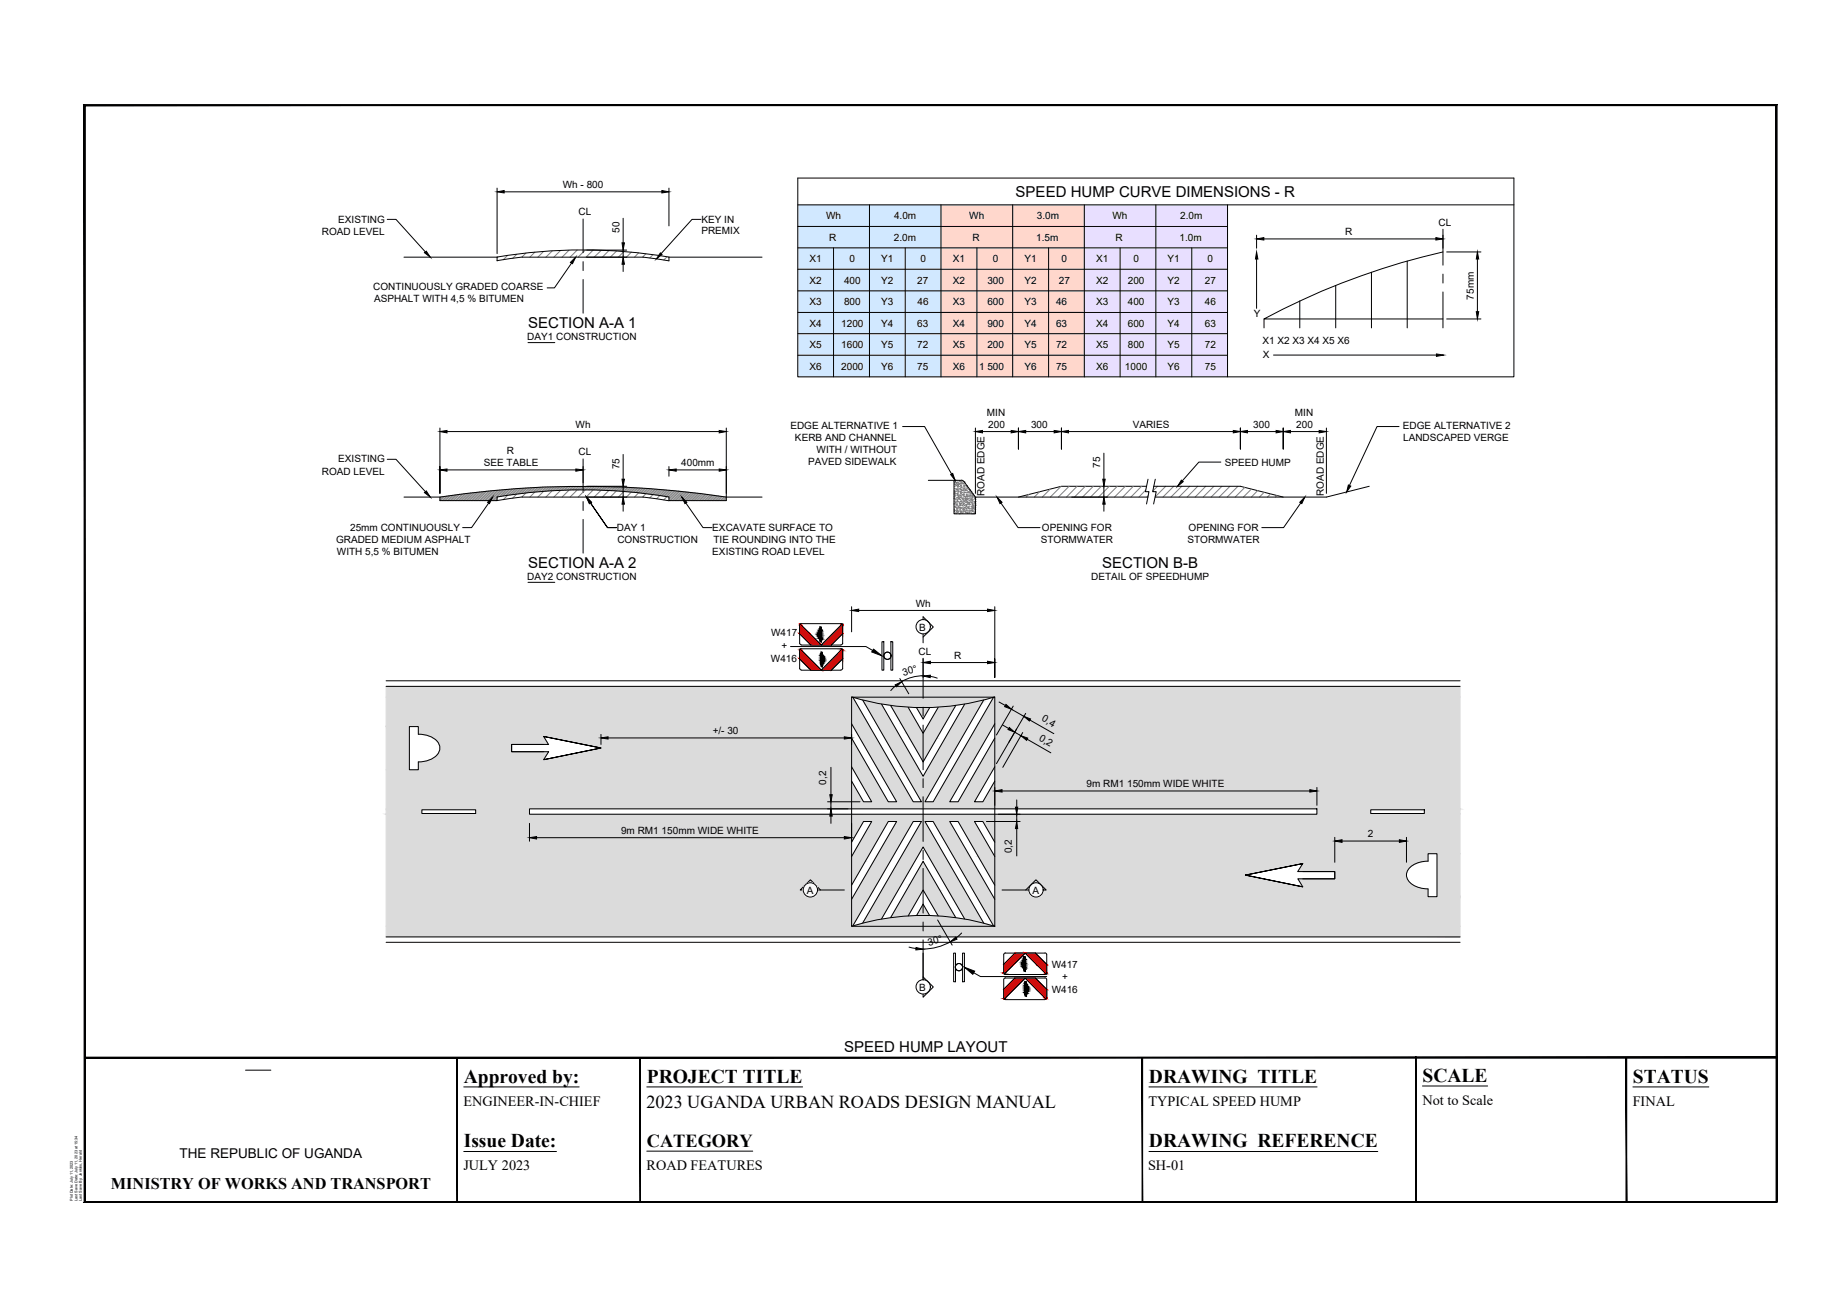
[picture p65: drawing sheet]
<svg xmlns="http://www.w3.org/2000/svg" width="420mm" height="297mm" viewBox="0 0 420 297" stroke-linecap="round" stroke-linejoin="round" font-family="sans-serif">
<defs><g id="words">
<g font-size="4.4">
<text x="105.4" y="246.2">Approved by:</text>
<text x="147.1" y="246.2">PROJECT TITLE</text>
<text x="261.2" y="246.2">DRAWING TITLE</text>
<text x="323.4" y="246">SCALE</text>
<text x="371.2" y="246.2">STATUS</text>
<text x="105.4" y="260.9">Issue Date:</text>
<text x="261.2" y="260.9">DRAWING REFERENCE</text>
</g>
<text font-size="4.2" x="147.1" y="260.9">CATEGORY</text>
<text font-size="4.1" x="147" y="252">2023 UGANDA URBAN ROADS DESIGN MANUAL</text>
<text font-size="3.7" x="25.2" y="270.5">MINISTRY OF WORKS AND TRANSPORT</text>
<g font-size="3.4">
<text x="230.9" y="44.8">SPEED HUMP CURVE DIMENSIONS - R</text>
<text x="120.1" y="74.6">SECTION A-A 1</text>
<text x="120.1" y="129.1">SECTION A-A 2</text>
<text x="250.6" y="129.1">SECTION B-B</text>
<text x="191.9" y="239.3">SPEED HUMP LAYOUT</text>
</g>
<g font-size="3.2">
<text x="105.4" y="251.4">ENGINEER-IN-CHIEF</text>
<text x="261.1" y="251.4">TYPICAL SPEED HUMP</text>
<text x="323.4" y="251.3">Not to Scale</text>
<text x="371.2" y="251.4">FINAL</text>
<text x="105.4" y="266.1">JULY 2023</text>
<text x="147" y="266.1">ROAD FEATURES</text>
<text x="261" y="266.1">SH-01</text>
</g>
<text font-size="3.1" x="40.8" y="263.5">THE REPUBLIC OF UGANDA</text>
<g font-size="2.3">
<text x="128" y="42.8">Wh - 800</text>
<text x="73.2" y="53.4">ROAD LEVEL</text>
<text x="76.9" y="50.7">EXISTING</text>
<text x="131.5" y="49">CL</text>
<text x="140.8" y="53" transform="rotate(-90 140.8 53)">50</text>
<text x="159.5" y="53.3">PREMIX</text>
<text x="159.5" y="50.7">KEY IN</text>
<text x="187.8" y="49.9">Wh</text>
<text x="203.3" y="49.9">4.0m</text>
<text x="220.4" y="49.9">Wh</text>
<text x="235.7" y="49.9">3.0m</text>
<text x="252.9" y="49.9">Wh</text>
<text x="268.3" y="49.9">2.0m</text>
<text x="305.8" y="53.5">R</text>
<text x="327.1" y="51.3">CL</text>
<text x="184.1" y="59.6">X1</text>
<text x="188.5" y="54.7">R</text>
<text x="193.2" y="59.6">0</text>
<text x="200.3" y="59.7">Y1</text>
<text x="203.2" y="54.7">2.0m</text>
<text x="209.3" y="59.6">0</text>
<text x="216.6" y="59.6">X1</text>
<text x="221.1" y="54.7">R</text>
<text x="225.8" y="59.6">0</text>
<text x="232.9" y="59.6">Y1</text>
<text x="235.6" y="54.7">1.5m</text>
<text x="241.4" y="59.6">0</text>
<text x="249.2" y="59.6">X1</text>
<text x="253.6" y="54.7">R</text>
<text x="257.7" y="59.6">0</text>
<text x="265.5" y="59.6">Y1</text>
<text x="268.2" y="54.7">1.0m</text>
<text x="274.6" y="59.6">0</text>
<text x="84.9" y="65.9">CONTINUOUSLY GRADED COARSE</text>
<text x="184.1" y="64.5">X2</text>
<text x="191.9" y="64.5">400</text>
<text x="200.3" y="64.5">Y2</text>
<text x="208.6" y="64.5">27</text>
<text x="216.6" y="64.5">X2</text>
<text x="224.5" y="64.5">300</text>
<text x="232.9" y="64.5">Y2</text>
<text x="240.7" y="64.5">27</text>
<text x="249.2" y="64.5">X2</text>
<text x="256.4" y="64.5">200</text>
<text x="265.5" y="64.5">Y2</text>
<text x="273.9" y="64.5">27</text>
<text x="85" y="68.6">ASPHALT WITH 4,5 % BITUMEN</text>
<text x="184.1" y="69.4">X3</text>
<text x="191.9" y="69.4">800</text>
<text x="200.3" y="69.4">Y3</text>
<text x="208.6" y="69.4">46</text>
<text x="216.6" y="69.4">X3</text>
<text x="224.5" y="69.4">600</text>
<text x="232.9" y="69.4">Y3</text>
<text x="240.1" y="69.4">46</text>
<text x="249.2" y="69.4">X3</text>
<text x="256.4" y="69.4">400</text>
<text x="265.5" y="69.4">Y3</text>
<text x="273.9" y="69.4">46</text>
<text x="285.1" y="72">Y</text>
<text x="335.1" y="68.1" transform="rotate(-90 335.1 68.1)">75mm</text>
<text x="119.9" y="77.4">DAY1 CONSTRUCTION</text>
<text x="184.1" y="74.3">X4</text>
<text x="191.3" y="74.3">1200</text>
<text x="200.3" y="74.3">Y4</text>
<text x="208.6" y="74.3">63</text>
<text x="216.6" y="74.3">X4</text>
<text x="224.5" y="74.3">900</text>
<text x="232.9" y="74.3">Y4</text>
<text x="240.1" y="74.3">63</text>
<text x="249.2" y="74.3">X4</text>
<text x="256.4" y="74.3">600</text>
<text x="265.5" y="74.3">Y4</text>
<text x="273.9" y="74.3">63</text>
<text x="184.1" y="79.2">X5</text>
<text x="191.3" y="79.2">1600</text>
<text x="200.3" y="79.2">Y5</text>
<text x="208.5" y="79.2">72</text>
<text x="216.6" y="79.2">X5</text>
<text x="224.5" y="79.2">200</text>
<text x="232.9" y="79.2">Y5</text>
<text x="240.1" y="79.2">72</text>
<text x="249.2" y="79.2">X5</text>
<text x="256.4" y="79.2">800</text>
<text x="265.5" y="79.2">Y5</text>
<text x="273.9" y="79.2">72</text>
<text x="287" y="78.3">X1 X2 X3 X4 X5 X6</text>
<text x="287.1" y="81.5">X</text>
<text x="184.1" y="84.1">X6</text>
<text x="191.3" y="84.1">2000</text>
<text x="200.3" y="84.1">Y6</text>
<text x="208.5" y="84.1">75</text>
<text x="216.6" y="84.1">X6</text>
<text x="222.6" y="84.1">1 500</text>
<text x="232.9" y="84.1">Y6</text>
<text x="240.1" y="84.1">75</text>
<text x="249.2" y="84.1">X6</text>
<text x="255.8" y="84.1">1000</text>
<text x="265.5" y="84.1">Y6</text>
<text x="273.9" y="84.1">75</text>
<text x="224.4" y="94.6">MIN</text>
<text x="294.4" y="94.6">MIN</text>
<text x="130.9" y="97.4">Wh</text>
<text x="179.7" y="97.5">EDGE ALTERNATIVE 1</text>
<text x="180.7" y="100.2">KERB AND CHANNEL</text>
<text x="224.7" y="97.3">200</text>
<text x="234.4" y="97.3">300</text>
<text x="257.5" y="97.3">VARIES</text>
<text x="284.9" y="97.3">300</text>
<text x="294.7" y="97.3">200</text>
<text x="319" y="97.5">EDGE ALTERNATIVE 2</text>
<text x="319" y="100.2">LANDSCAPED VERGE</text>
<text x="73.2" y="107.9">ROAD LEVEL</text>
<text x="76.9" y="105.2">EXISTING</text>
<text x="110" y="106.1">SEE TABLE</text>
<text x="115.2" y="103.3">R</text>
<text x="131.5" y="103.5">CL</text>
<text x="140.8" y="106.8" transform="rotate(-90 140.8 106.8)">75</text>
<text x="154.9" y="106.1">400mm</text>
<text x="183.7" y="105.7">PAVED SIDEWALK</text>
<text x="185.7" y="102.9">WITH / WITHOUT</text>
<text x="250.1" y="106.5" transform="rotate(-90 250.1 106.5)">75</text>
<text x="278.5" y="105.9">SPEED HUMP</text>
<text x="223.8" y="112.8" transform="rotate(-90 223.8 112.8)">ROAD EDGE</text>
<text x="301" y="112.8" transform="rotate(-90 301 112.8)">ROAD EDGE</text>
<text x="76.4" y="123.4">GRADED MEDIUM ASPHALT</text>
<text x="79.6" y="120.7">25mm CONTINUOUSLY</text>
<text x="140.2" y="120.7">DAY 1</text>
<text x="140.4" y="123.5">CONSTRUCTION</text>
<text x="162" y="120.8">EXCAVATE SURFACE TO</text>
<text x="162.2" y="123.5">TIE ROUNDING INTO THE</text>
<text x="236.6" y="123.6">STORMWATER</text>
<text x="236.9" y="120.8">OPENING FOR</text>
<text x="270" y="123.6">STORMWATER</text>
<text x="270.2" y="120.8">OPENING FOR</text>
<text x="76.6" y="126.2">WITH 5,5 % BITUMEN</text>
<text x="119.9" y="132">DAY2 CONSTRUCTION</text>
<text x="162" y="126.2">EXISTING ROAD LEVEL</text>
<text x="248.1" y="131.9">DETAIL OF SPEEDHUMP</text>
<text x="208.2" y="138">Wh</text>
<text x="209" y="143.4">B</text>
<text x="175.3" y="144.8">W417</text>
<text x="177.7" y="147.5">+</text>
<text x="208.9" y="149">CL</text>
<text x="216.9" y="149.8">R</text>
<text x="175.3" y="150.6">W416</text>
<text x="205.4" y="153.7" transform="rotate(-15 205.4 153.7)">30°</text>
<text x="162" y="167">+/- 30</text>
<text x="236.7" y="163.9" transform="rotate(30 236.7 163.9)">0,4</text>
<text x="236.1" y="168.3" transform="rotate(30 236.1 168.3)">0,2</text>
<text x="187.8" y="178.5" transform="rotate(-90 187.8 178.5)">0,2</text>
<text x="247" y="179.1">9m RM1 150mm WIDE WHITE</text>
<text x="141.2" y="189.7">9m RM1 150mm WIDE WHITE</text>
<text x="311" y="190.4">2</text>
<text x="230" y="194" transform="rotate(-90 230 194)">0,2</text>
<text x="183.5" y="203.2">A</text>
<text x="234.8" y="203.2">A</text>
<text x="211.1" y="215.1" transform="rotate(-15 211.1 215.1)">30°</text>
<text x="239.1" y="220.1">W417</text>
<text x="209" y="225.3">B</text>
<text x="239.1" y="225.9">W416</text>
<text x="241.5" y="222.8">+</text>
</g>
<g font-size=".9">
<text x="16.5" y="273.1" transform="rotate(-90 16.5 273.1)">Plot Date: July 11, 2023</text>
<text x="17.6" y="273.1" transform="rotate(-90 17.6 273.1)">Last Save Date: July 11, 2023 at 15:34</text>
<text x="18.6" y="273.1" transform="rotate(-90 18.6 273.1)">Last Save By: Jenkins, Herald</text>
</g>
</g></defs>
<!-- layer: PDF_MPA_Title Block_Green -->
<g fill="none" stroke="#808080" stroke-width=".23">
<path d="M216.9 114.6h.1M216.9 112.4h.1M216.9 112.9h.1M216.9 113.3h.1M216.9 112.3h.1M216.9 114.6v.1M216.9 116.2l.2-.1v.2zM216.9 115.9l.2-.1zM216.9 111.5h.1M216.9 112h.1M216.9 111.8h.1M216.9 114h.1"/>
<path d="M217.1 109.8h.1M217 110.6h.1M217 111.1h.1M217 109.8h.1M217 113.3h.1M217 109.7h.1M217 110.2h.1M217 109.3h.1M217 115.2h.1M217 111.9h.1M217.1 112.8h.1M217.1 110.2h.1"/>
<path d="M217.1 111.8h.1M217.1 113.6h.1M217.1 115.3h.1M217.1 116.7h.1M217.2 110.3h.1M217.2 116.1h.1M217.2 115.4h.1M217.2 114.4v-.1v.1M217.2 114.2h.1M217.2 109.2v.2v-.1M217.2 112.3h.1M217.2 113.7h.1"/>
<path d="M217.2 113.3h.1M217.3 114.8h.1zM217.3 111.2h.1M217.3 111.7h.1M217.3 114.2h.1M217.3 110.3l.2 .1zM217.3 116.8h.1M217.4 115.3h.1M217.4 109.2h.1M217.4 114.6h.1M217.4 110h.1M217.5 111.4l.1-.1z"/>
<path d="M217.5 115.9h.1M217.5 116.4h.1M217.5 112.2h.1M217.5 114.7h.1M217.5 115.6h.1M217.5 115h.1M217.5 115.5h.1M217.5 109.8h.1M217.5 116.1h.1M217.5 112.6h.1M217.5 114.2h.1M217.5 114.6h.1"/>
<path d="M217.5 109.7h.1M217.5 111.4h.1M217.5 113.1h.1M217.5 114.9h.1M217.5 116.6h.1M217.6 116.3l-.1 .1zM217.6 113.3h.1M217.6 113.7h.1M217.6 113.1h.1M217.6 110.5h.1M217.6 115.8h.1M217.6 111.3l-.1 .1z"/>
<path d="M217.6 112.3h.1M217.6 112.8h.1M217.6 111.4h.1M217.6 116.1h.1M217.6 110.6h.1M217.6 114.1h.1M217.7 113.9h.1M217.7 110.6h.1M217.7 111h.1M217.7 111.4h.1M217.7 111.9h.1M217.7 110.7h.1"/>
<path d="M217.7 111.2h.1M217.7 116.6h.1M217.7 114h.1M217.7 110.3l.1-.1zM217.7 109.6h.1M217.7 110.1h.1M217.7 114.1h.1M217.8 112.3l-.1 .1zM217.9 116.4h.1M217.8 111.7h.1M217.8 112.8h.1M217.9 110.3h.1"/>
<path d="M217.8 115.1h.1M217.8 115.6h.1M217.8 109.8h.1M217.8 113.4h.1M217.8 115.2h.1M217.9 111.8l.1-.1zM217.9 115.4h.1M217.9 110h.1M217.9 111.7h.1M217.9 113.1h.1M218 112.8h.1M218 112.6h.1"/>
<path d="M218 113.3h.1M218 113.4h-.1zM218 110.2h.1M218 110.7h.1M218 116h.1M218 111.2h.1M218 114.2h.1M218 116.9h.1M218.1 114.5h.1zM218.1 113.6h.1M218.2 109.4h.1M218.1 110h.1"/>
<path d="M218.2 115.5h.1M218.2 116.3h.1M218.2 116.7h.1M218.2 111.1h.1M218.2 114.8h.1M218.2 115.6h.1M218.2 113.4h-.2h.2M218.2 114.9l.1-.1 .1 .1zM218.2 114.5h.1M218.2 115h.1M218.2 115.4h.1M218.2 115.9h.1"/>
<path d="M218.2 112.6h.1M218.3 113.6h.1M218.3 114.1h.1M218.3 112.6h.1M218.4 111.9h.1M218.3 112.7h.1M218.3 113.1h.1M218.3 112.1h.1M218.3 110.5h.1M218.3 111.8h.1M218.3 112.2h.1M218.3 111.4h.1"/>
<path d="M218.3 116.1h.1M218.3 109.6h.1M218.3 111.3h.1M218.3 113h.1M218.3 114.8h.1M218.3 116.4h.1M218.4 110.4h.1M218.4 115.4v.1zM218.4 109.5h.1M218.4 110h.1M218.4 110.9h.1M218.4 111.3h.1"/>
<path d="M218.4 109.6h.1M218.4 110.1h.1M218.4 115.5h.1M218.4 114.1h.1M218.4 110.5h.1M218.4 112.2h.1M218.4 113.9h.1M218.4 115.6h.1M218.4 114.5l.2-.1zM218.4 113.1h.1M218.6 116.4h.1M218.5 110.6h.1"/>
<path d="M218.5 116.5h.1M218.5 111.9h.1M218.5 112.8h.1M218.6 111.4h.1M218.6 116.3l-.2 .2 .2-.1M218.6 114h.1M218.6 114.5h.1M218.6 109.8h.1M218.6 110.9h.1zM218.6 115.5h.1M218.6 111.5h.1M218.6 112h.1"/>
<path d="M218.6 115h.1M218.6 116.7h.1M218.7 113.3h.1M218.7 109.9h.1M218.7 111.6h.1M218.7 109.6h.1M218.7 115h.1M218.7 114.2h.1M218.8 112.4h.1M218.8 112.5h.1M218.8 111.2h.1M218.8 113.4v.1l.1-.1"/>
<path d="M218.8 116.2h.1M218.8 116.7h.1M218.8 110.1h.1M218.8 115.9h.1M218.8 116.4h.1M218.8 110h.1M218.9 115.3h.1M218.9 115.7h.1M218.9 114.8h.1M218.9 115.6h.1M218.9 113.5h.1M218.9 110l.2-.1z"/>
<path d="M218.9 113.9h.1M218.9 114.4h.1M218.9 112.6h.1M219 116h.1M219 112.6h.1M219 113.1h.1M219 111.5h.1M219 111.7h.1M219 112.2h.1M219 111h.1M219 110.6h.1M219.1 110.8h.1"/>
<path d="M219.1 111.2h.1M219.1 114.5h.1M219.1 111.4h.1M219.1 116.1h.1M219.2 112.4h.1M219.1 109.9h.1M219.1 110.3h.1M219.1 114.5v.1M219.1 109.5h.1M219.1 112h.1M219.1 114.1h.1M219.1 112.9h.1"/>
<path d="M219.1 113.8h.1M219.1 114.6h.1M219.1 115.5h.1M219.1 116.3h.1M219.2 115.9h.1M219.2 110.3h.1M219.2 112h.1M219.2 115.4h.1M219.2 112.8h.1M219.3 110.3l-.2 .2 .2-.1M219.3 113.4h.1M219.3 115.5h.1"/>
<path d="M219.3 112l.1-.1zM219.3 115h.1M219.3 111h.1M219.3 112.9h.1M219.3 109.8h.1M219.4 110.6h.1M219.4 110.5h.1M219.4 116.3h.1M219.4 113.4h.1M219.5 111.5h.1M219.4 113.9h.1M219.4 114.2h.1"/>
<path d="M219.4 111.5h.1M219.4 113.1h.1M219.4 114.9h.1M219.4 116.6h.1M219.5 116.5v.1zM219.5 113.6h.2zM219.5 111.4h.1M219.5 111.3h.1M219.5 116.1h.1M219.5 116.6h.1M219.5 115.3h.1M219.6 114l.1-.1z"/>
<path d="M219.6 115.2h.1M219.6 115.7h.1M219.6 114.8h.1M219.6 114.3h.1M219.7 113.4h.1M219.7 113.9h.1M219.7 112.4h.1M219.7 112.9h.1M219.7 111.6h.1M219.7 112h.1M219.7 112.5h.1M219.7 113h.1"/>
<path d="M219.7 110.4h.1M219.7 115.8h.1M219.7 112.7h.1M219.7 110.5h.2zM219.8 116.5h.1M219.7 110.7h.1M219.7 111.2h.1M219.7 110.6h.1M219.8 115v.2zM219.8 113.4h.1M219.8 111.5h.1M219.8 116.2h.1"/>
<path d="M219.9 116.7l.1-.1zM219.9 110.9h.1M219.9 116.8h.1M219.9 114.1h.1M219.9 113.5h.1M219.9 113h.1zM219.9 114.3h.1M219.9 114.8h.1M219.9 111h.1M219.9 112.8h.1M219.9 114.5h.1M219.9 116.2h.1"/>
<path d="M219.9 112h.1M219.9 112.9h.1M219.9 113.7h.1M219.9 115.4h.1M220 112.4h.1M220 111.9h.1M220 115.5h.2zM220 111.8h.1M220 115.3h.1M220 115.5h.1M220.1 114.5v.1M220.1 113.4h.1"/>
<path d="M220.2 112.8h.1M220.2 114.3h.1M220.2 116.7h.1M220.2 111.3h.1M220.3 112h.1M220.2 115.6h.1M220.2 116h.1M220.2 116.5h.1M220.2 114.2h.1M220.2 116.2h.1M220.2 113h.1M220.2 114.8h.1"/>
<path d="M220.3 115.6v.1zM220.3 114.7h.1M220.3 115.1h.1M220.3 113.8h.1M220.3 114.2h.1M220.3 111.8h.1M220.3 114.8h.1M220.3 115.7h.1M220.4 112.8h.1M220.4 113.3h.1M220.4 111.3h.1M220.5 116.6h.1"/>
<path d="M220.5 114.5h.1M220.4 111.5h.1M220.4 112h.1M220.4 112.4h.1M220.4 114.8h.1M220.4 112.7h.1M220.5 111.7v-.1zM220.5 112.3h.1M220.5 111.5h.1M220.5 116.2h.1M220.6 115.7h.1M220.6 114.1h.1"/>
<path d="M220.6 113.2h.1M220.6 113.7h.1M220.7 112h.1M220.7 112.9h.1M220.7 112.7h.1M220.7 113.5l.1 .1zM220.7 116.7h.1M220.7 112.6h.1M220.7 114.3h.1M220.7 116.1h.1M220.8 111.8h.1M220.8 113.5h.1"/>
<path d="M220.8 115.2h.1M220.8 112.3l.1-.1zM220.8 114.2h.1M220.8 115.6h.1M220.8 113.4h.1M220.9 113.6h.1M221 116h.1M220.9 114.3h.1M220.9 116.9h.1M220.9 115.2h.1M220.9 115.6h.1M221 114.6h.1"/>
<path d="M221 115h.1M221 115.5h.1M221 115.9h.1M221 116.4h.1M221 112.7h.1M221 113.2h.1M221 113.7h.1M221 114.1h.1M221 112.9h.1M221 116.3h.1M221.1 112.6h.1zM221.1 112.8h.1"/>
<path d="M221.1 113.2h.1M221.1 116.1h.1M221.1 114.8h.1M221.1 115.7h.1M221.1 114.6l-.1 .1zM221.1 113.8h-.1l.1-.1v.2M221.1 112.3h.1M221.1 113.7h.1M221.2 115.1l.1-.1zM221.2 115.3l-.1 .1zM221.2 116.3h.1M221.3 115.7h.1"/>
<path d="M221.3 115.1h.1M221.3 114.6h.1M221.3 114.2h.1M221.3 112.7h.1M221.3 116.9h.1M221.4 112.9h.1M221.4 115.6h.1M221.5 116.7v.1zM221.5 114.1h.1zM221.5 113.1h.1M221.5 115.6h.1M221.5 113.4h.1"/>
<path d="M221.5 114.2h.1M221.5 115.1h.1M221.5 115.9h.1M221.5 116.8h.1M221.6 116.5h.1M221.6 113.5h.1M221.6 116.3h.1M221.6 116.7h.1M221.6 114.6h.1M221.6 114.3h.1M221.6 115.4h.1M221.6 115.9h.1"/>
<path d="M221.6 114.1h.1M221.7 116.7h.1M221.7 114.5h.1M221.7 115h.1M221.7 113.1h.1M221.7 113.6h.1M221.7 114h.1M221.8 114.9h.1"/>
</g>
<!-- layer: PDF_MPA_Title Block_Yellow -->
<path d="M213.9 46.6l32.6 39.1v-39.1zM213.9 46.6l32.6 39.1h-32.6z" fill="#ffd7cc" stroke="#ffd7cc" stroke-width=".23"/>
<path d="M246.5 46.6l32.6 39.1v-39.1zM246.5 46.6l32.6 39.1h-32.6z" fill="#e8dfff" stroke="#e8dfff" stroke-width=".23"/>
<path d="M181.4 46.6l32.5 39.1v-39.1zM181.4 46.6l32.5 39.1h-32.5z" fill="#d1e8ff" stroke="#d1e8ff" stroke-width=".23"/>
<!-- layer: PDF_MPA_Title Block_Green -->
<g fill="#dbdbdb" stroke="#dbdbdb" stroke-width=".23">
<path d="M193.6 158.6h.3z"/>
<path d="M225.9 158.6h.3z"/>
<path d="M196.2 159.2l.3 .1z"/>
<path d="M223.2 159.3l.4-.1z"/>
<path d="M202.5 160.5l.5 .1z"/>
<path d="M216.7 160.6l.6-.1z"/>
<path d="M208.4 161h1.5z"/>
<path d="M209.2 161h.7z"/>
<path d="M209.9 161h.7z"/>
<path d="M209.9 161h1.5z"/>
<path d="M193.6 167.9l2.7 4.7h-2.7z"/>
<path d="M226.2 167.9v4.7h-2.7z"/>
<path d="M193.6 177.7l2.7 4.7h-2.7z"/>
<path d="M226.2 177.7v4.7h-2.7z"/>
<path d="M193.6 186.8h2.7l-2.7 4.7z"/>
<path d="M223.5 186.8h2.7v4.7z"/>
<path d="M193.6 195.9h3.1l-3.1 5.4z"/>
<path d="M222.4 194.8h3.8v1.1z"/>
<path d="M209.2 208.2h.7z"/>
<path d="M209.9 208.2h.7z"/>
<path d="M209.9 208.2h1.5z"/>
<path d="M202.6 208.6h.4z"/>
<path d="M216.5 208.6h.7z"/>
<path d="M200.1 209.1h9.8z"/>
<path d="M196.2 209.8h.3z"/>
<path d="M223 209.7l.6 .1z"/>
<path d="M193.6 210.6h.3l-.3 .1z"/>
<path d="M222.4 204.5h3.8v6.1z"/>
<path d="M209.9 158.6h16.3zM209.9 158.6h15.9z"/>
<path d="M193.6 158.6h16.3zM193.6 158.6h16.3z"/>
<path d="M209.9 158.6l13.7 .6 2.2-.6zM209.9 158.6l13.7 .6h-13.7z"/>
<path d="M193.9 158.6l16 .6v-.6zM193.9 158.6l16 .6h-13.7z"/>
<path d="M209.9 159.2h13.7zM209.9 159.2l13.3 .1z"/>
<path d="M196.2 159.2l13.7 .1zM196.2 159.2l13.7 .1z"/>
<path d="M223.2 159.3h.4zM223 159.4h.5z"/>
<path d="M209.9 159.3h13.3zM209.9 159.3l13.1 .1z"/>
<path d="M196.5 159.3l13.4 .1zM196.5 159.3l13.4 .1z"/>
<path d="M196.2 159.3l.6 .1zM196.2 159.3l.6 .1z"/>
<path d="M223 159.4h.5zM222.6 159.5h.9z"/>
<path d="M209.9 159.4h13.1zM209.9 159.4l12.7 .1z"/>
<path d="M196.8 159.4l13.1 .1zM196.8 159.4l13.1 .1z"/>
<path d="M196.2 159.4l1 .1zM196.2 159.4l1 .1z"/>
<path d="M222.6 159.5l.7 .3 .2-.3zM221.5 159.8l1.1-.3 .7 .3z"/>
<path d="M196.3 159.5l2 .3-1.1-.3zM196.3 159.5l2 .3h-1.8z"/>
<path d="M221.5 159.8l1.7 .2 .1-.2zM220.1 160l1.4-.2 1.7 .2z"/>
<path d="M209.9 159.5l10.2 .5 2.5-.5zM209.9 159.5l10.2 .5h-10.2z"/>
<path d="M197.2 159.5l12.7 .5v-.5zM197.2 159.5l12.7 .5h-10.2z"/>
<path d="M196.5 159.8l3.2 .2-1.4-.2zM196.5 159.8l3.2 .2h-3.1z"/>
<path d="M220.1 160h3.1zM219.7 160.1h3.5z"/>
<path d="M209.9 160h10.2zM209.9 160l9.8 .1z"/>
<path d="M199.7 160l10.2 .1zM199.7 160l10.2 .1z"/>
<path d="M196.6 160l3.5 .1zM196.6 160l3.5 .1z"/>
<path d="M219.7 160.1h3.5zM219.6 160.1h3.5z"/>
<path d="M209.9 160.1h9.8zM209.9 160.1h9.7z"/>
<path d="M200.1 160.1h9.8zM200.1 160.1h9.8z"/>
<path d="M196.6 160.1h3.6zM196.6 160.1h3.6z"/>
<path d="M219.6 160.1h3.5zM219.3 160.2h3.8z"/>
<path d="M200.2 160.1l9.7 .1zM200.2 160.1l9.7 .1z"/>
<path d="M196.7 160.1l3.7 .1zM196.7 160.1l3.7 .1z"/>
<path d="M209.9 160.1l7.3 .4 2.4-.4zM209.9 160.1l7.3 .4h-7.3zM209.9 160.5h7.3zM209.9 160.5l6.8 .1z"/>
<path d="M200.5 160.2l9.4 .4v-.4zM200.5 160.2l9.4 .4h-6.9z"/>
<path d="M216.7 160.6h.5zM216.5 160.6h.7z"/>
<path d="M203 160.6h6.9zM203 160.6h6.9z"/>
<path d="M202.6 160.6h.7zM202.6 160.6h.7z"/>
<path d="M216.5 160.6h.7zM216.2 160.6h1z"/>
<path d="M209.9 160.6h6.8zM209.9 160.6h6.3z"/>
<path d="M203.4 160.6h6.5zM203.4 160.6h6.5z"/>
<path d="M202.6 160.6h1zM202.6 160.6h1z"/>
<path d="M216.2 160.6l1 .1v-.1zM215.3 160.7l.9-.1 1 .1z"/>
<path d="M209.9 160.6l5.1 .1 1.2-.1zM209.9 160.6l5.1 .1h-5.1z"/>
<path d="M203.6 160.6l6.3 .1v-.1zM203.6 160.6l6.3 .1z"/>
<path d="M202.6 160.6l1.9 .1zM202.6 160.6l1.9 .1h-1.9z"/>
<path d="M215.3 160.7l1.8 .2 .1-.2zM213.3 160.9l2-.2 1.8 .2z"/>
<path d="M202.6 160.7l3.9 .2zM202.6 160.7l3.9 .2h-3.8z"/>
<path d="M209.9 160.7l3.3 .2 1.8-.2zM209.9 160.7l3.3 .2h-3.3z"/>
<path d="M204.8 160.7l5.1 .2v-.2zM204.8 160.7l5.1 .2z"/>
<path d="M209.9 160.9h3.3zM209.9 160.9l.7 .1z"/>
<path d="M206.6 160.9l3.3 .1zM206.6 160.9l3.3 .1z"/>
<path d="M208.4 161h1.5v2.5zM209.9 161v2.5l1.5-2.5z"/>
<path d="M225.9 158.6l.3 6v-6zM225.9 158.6l.3 6h-3.8z"/>
<path d="M213.3 160.9l1.6 3.7 2.2-3.7zM213.3 160.9l1.6 3.7h-3.8z"/>
<path d="M202.7 160.9l5.9 3.7-2.1-3.7zM202.7 160.9l5.9 3.7h-3.7z"/>
<path d="M193.6 158.6l3.8 6-3.5-6zM193.6 158.6l3.8 6h-3.8z"/>
<path d="M211.1 164.6l2.5 2.2 1.3-2.2zM211.1 164.6l2.5 2.2h-3.7z"/>
<path d="M204.9 164.6l5 2.2-1.3-2.2zM204.9 164.6l5 2.2h-3.8z"/>
<path d="M209.9 166.8l3.1 1.1 .6-1.1zM209.9 166.8l3.1 1.1h-3.1z"/>
<path d="M206.1 166.8l3.8 1.1v-1.1zM206.1 166.8l3.8 1.1h-3.2z"/>
<path d="M209.5 172.6h.4v.7zM209.9 172.6v.7l.4-.7z"/>
<path d="M209.9 167.9l.4 4.7 2.7-4.7zM209.9 167.9l.4 4.7h-.4z"/>
<path d="M206.7 167.9l3.2 4.7v-4.7zM206.7 167.9l3.2 4.7h-.4z"/>
<path d="M223.5 172.6l2.7 1.8v-1.8zM223.5 172.6l2.7 1.8h-3.8z"/>
<path d="M219.3 160.2l-4.4 14.2 8.2-14.2zM219.3 160.2l-4.4 14.2h-3.8z"/>
<path d="M196.7 160.2l11.9 14.2-8.2-14.2zM196.7 160.2l11.9 14.2h-3.7z"/>
<path d="M193.6 172.6l3.8 1.8-1.1-1.8zM193.6 172.6l3.8 1.8h-3.8z"/>
<path d="M211.1 174.4l2.5 2.2 1.3-2.2zM211.1 174.4l2.5 2.2h-3.7z"/>
<path d="M204.9 174.4l5 2.2-1.3-2.2zM204.9 174.4l5 2.2h-3.8z"/>
<path d="M222.4 174.4l-.8 8 4.6-8zM222.4 174.4l-.8 8h-3.8z"/>
<path d="M222.4 164.6l-6.5 17.8 10.3-17.8zM222.4 164.6l-6.5 17.8h-3.7z"/>
<path d="M209.9 176.6l.4 5.8 3.3-5.8zM209.9 176.6l.4 5.8h-.4z"/>
<path d="M206.1 176.6l3.8 5.8v-5.8zM206.1 176.6l3.8 5.8h-.4z"/>
<path d="M193.6 164.6l14 17.8-10.2-17.8zM193.6 164.6l14 17.8h-3.7z"/>
<path d="M193.6 174.4l8.4 8-4.6-8zM193.6 174.4l8.4 8h-3.8z"/>
<path d="M209.9 182.4l16.3 1.6v-1.6zM209.9 182.4l16.3 1.6h-16.3z"/>
<path d="M193.6 182.4l16.3 1.6v-1.6zM193.6 182.4l16.3 1.6h-16.3z"/>
<path d="M209.9 185.2l16.3 1.6v-1.6zM209.9 185.2l16.3 1.6h-16.3z"/>
<path d="M193.6 185.2l16.3 1.6v-1.6zM193.6 185.2l16.3 1.6h-16.3z"/>
<path d="M209.9 186.8l3.7 5.8-3.3-5.8zM209.9 186.8l3.7 5.8h-3.7z"/>
<path d="M209.5 186.8l.4 5.8v-5.8zM209.5 186.8l.4 5.8h-3.8z"/>
<path d="M217.8 186.8l8.4 8-4.6-8zM217.8 186.8l8.4 8h-3.8z"/>
<path d="M198.2 186.8l-.8 8 4.6-8zM198.2 186.8l-.8 8h-3.8z"/>
<path d="M209.9 195.9v5.4h3.1zM209.9 195.9v5.4h-3.2z"/>
<path d="M222.4 194.8l.6 1.1h3.2zM223 195.9h3.2v5.4z"/>
<path d="M193.6 194.8l3.1 1.1 .7-1.1zM193.6 194.8l3.1 1.1h-3.1z"/>
<path d="M209.9 201.3l3.7 1.1-.6-1.1zM209.9 201.3l3.7 1.1h-3.7z"/>
<path d="M206.7 201.3l3.2 1.1v-1.1zM206.7 201.3l3.2 1.1h-3.8z"/>
<path d="M212.2 186.8l14 17.7-10.3-17.7zM212.2 186.8l14 17.7h-3.8z"/>
<path d="M203.9 186.8l-6.5 17.7 10.2-17.7zM203.9 186.8l-6.5 17.7h-3.8z"/>
<path d="M209.9 205.6v2.6h1.5zM209.9 205.6v2.6h-1.5zM208.4 208.2h1.5z"/>
<path d="M209.9 208.2l3.3 .1zM209.9 208.2l3.3 .1z"/>
<path d="M209.2 208.2l.7 .1zM206.6 208.3h3.3z"/>
<path d="M209.9 202.4l7.2 5.9-3.5-5.9zM209.9 202.4l7.2 5.9h-3.8z"/>
<path d="M206.1 202.4l.4 5.9 3.4-5.9zM206.1 202.4l.4 5.9h-3.8z"/>
<path d="M213.3 208.3l3.9 .1-.1-.1zM213.3 208.3l3.9 .1z"/>
<path d="M209.9 208.3l5.1 .1zM209.9 208.3l5.1 .1h-5.1z"/>
<path d="M202.7 208.3l1.8 .1 2-.1zM202.7 208.3l1.8 .1h-1.9z"/>
<path d="M215.3 208.4l1.9 .2v-.2zM215.3 208.4l1.9 .2z"/>
<path d="M209.9 208.4l6.3 .2zM209.9 208.4l6.3 .2h-6.3z"/>
<path d="M206.6 208.3l3.3 .3v-.3zM203.6 208.6l3-.3 3.3 .3z"/>
<path d="M202.6 208.4l1 .2 .9-.2zM202.6 208.4l1 .2h-1z"/>
<path d="M216.2 208.6h1zM216.2 208.6h1z"/>
<path d="M203.6 208.6h6.3zM203.4 208.6h6.5z"/>
<path d="M202.6 208.6h1zM202.6 208.6h.7z"/>
<path d="M216.5 208.6h.7zM216.7 208.6l.6 .1z"/>
<path d="M209.9 208.6h6.8zM209.9 208.6h6.8z"/>
<path d="M203.4 208.6h6.5zM203 208.6h6.9z"/>
<path d="M202.6 208.6h.7zM202.6 208.6h.4z"/>
<path d="M209.9 208.6l7.3 .1zM209.9 208.6l7.3 .1z"/>
<path d="M209.9 192.6l13.2 16.4-9.5-16.4zM209.9 192.6l13.2 16.4h-3.8z"/>
<path d="M209.9 208.7l9.4 .3-2.1-.3zM209.9 208.7l9.4 .3h-9.4z"/>
<path d="M206.1 192.6l-5.7 16.4 9.5-16.4zM206.1 192.6l-5.7 16.4h-3.7z"/>
<path d="M219.3 209l3.8 .1zM219.3 209l3.8 .1z"/>
<path d="M209.9 209l9.7 .1zM209.9 209l9.7 .1z"/>
<path d="M203 208.6l6.9 .5v-.5zM200.2 209.1l2.8-.5 6.9 .5z"/>
<path d="M196.7 209h3.7zM196.7 209l3.5 .1z"/>
<path d="M219.6 209.1h3.6zM219.6 209.1h3.6z"/>
<path d="M196.7 209.1h3.5zM196.6 209.1h3.5z"/>
<path d="M219.7 209.1l3.5 .1v-.1zM219.7 209.1l3.5 .1z"/>
<path d="M209.9 209.1l10.2 .1-.5-.1zM209.9 209.1l10.2 .1h-10.2z"/>
<path d="M200.1 209.1l9.8 .1v-.1zM199.7 209.2l.4-.1 9.8 .1z"/>
<path d="M196.6 209.1l3.1 .1 .4-.1zM196.6 209.1l3.1 .1h-3.1z"/>
<path d="M220.1 209.2l3.2 .2-.1-.2zM220.1 209.2l3.2 .2h-1.8z"/>
<path d="M209.9 209.2l11.4 .2-1.2-.2zM209.9 209.2l11.4 .2h-11.4z"/>
<path d="M196.6 209.2l1.7 .2 1.4-.2zM196.6 209.2l1.7 .2h-1.8z"/>
<path d="M221.5 209.4l2 .3-.2-.3zM221.5 209.4l2 .3h-.9z"/>
<path d="M209.9 209.4l12.7 .3-1.3-.3zM209.9 209.4l12.7 .3h-12.7z"/>
<path d="M199.7 209.2l10.2 .5v-.5zM197.2 209.7l2.5-.5 10.2 .5z"/>
<path d="M196.5 209.4l.7 .3 1.1-.3zM196.5 209.4l.7 .3h-.9z"/>
<path d="M222.6 209.7h.9zM222.6 209.7h.9z"/>
<path d="M197.2 209.7h12.7zM196.8 209.7h13.1z"/>
<path d="M196.3 209.7h.9zM196.3 209.7h.5z"/>
<path d="M223 209.7l.6 .1zM223.2 209.8l.4 .1z"/>
<path d="M209.9 209.7l13.3 .1-.6-.1zM209.9 209.7l13.3 .1h-13.3z"/>
<path d="M196.8 209.7l13.1 .1zM196.5 209.8h13.4z"/>
<path d="M196.2 209.7h.6zM196.2 209.7l.3 .1z"/>
<path d="M209.9 209.8l13.7 .1zM209.9 209.8l13.7 .1z"/>
<path d="M196.5 209.8l13.4 .1zM196.2 209.9h13.7z"/>
<path d="M222.4 204.5l3.5 6.1h.3zM225.9 210.6h.3v.1z"/>
<path d="M209.9 209.9l15.9 .7-2.2-.7zM209.9 209.9l15.9 .7h-15.9z"/>
<path d="M196.2 209.9l13.7 .7v-.7zM193.9 210.6l2.3-.7 13.7 .7z"/>
<path d="M193.6 204.5l.3 6.1 3.5-6.1zM193.6 204.5l.3 6.1h-.3z"/>
<path d="M209.9 210.6l16.3 .1-.4-.1zM209.9 210.6l16.3 .1h-16.3z"/>
<path d="M193.9 210.6l16 .1v-.1zM193.6 210.7l.3-.1 16 .1z"/>
</g>
<path d="M209.9 209.1h-9.7h9.7" fill="none" stroke="#dbdbdb" stroke-width=".23"/>
<!-- layer: PDF_MPA_Title Block_Yellow -->
<g fill="#dbdbdb" stroke="#dbdbdb" stroke-width=".23">
<path d="M87.8 156.1l244.2 2.5v-2.5zM87.8 156.1l244.2 2.5h-244.2z"/>
<path d="M87.8 158.6l105.8 6.7v-6.7zM87.8 158.6l105.8 6.7h-105.8z"/>
<path d="M95.1 165.3l98.5 1.7v-1.7zM95.1 165.3l98.5 1.7h-98.5zM95.1 167h98.5zM95.1 167h98.5zM96 167l97.6 .2v-.2zM96 167l97.6 .2h-96.7zM96.9 167.2l96.7 .3v-.3zM96.9 167.2l96.7 .3h-95.9zM97.7 167.5h95.9zM97.7 167.5h95.9z"/>
<path d="M97.8 167.5l26 .3-.2-.3zM97.8 167.5l26 .3h-25.4zM98.4 167.8l25.7 .4-.3-.4zM98.4 167.8l25.7 .4h-25.1zM99 168.2l25.4 .6-.3-.6zM99 168.2l25.4 .6h-24.9zM99.5 168.8l25.2 .5-.3-.5zM99.5 168.8l25.2 .5h-24.9zM99.8 169.3h24.9zM99.8 169.3h24.9z"/>
<path d="M99.8 169.3l16.5 .6v-.6zM99.8 169.3l16.5 .6h-16.3z"/>
<path d="M123.6 167.5l70 2.6v-2.6zM123.6 167.5l70 2.6h-57z"/>
<path d="M100 169.9l16.3 .5v-.5zM100 169.9l16.3 .5h-16.3zM100 170.4l16.3 .6v-.6zM100 170.4l16.3 .6h-16.5z"/>
<path d="M99.8 171h24.9zM99.8 171h24.9z"/>
<path d="M99.8 171l24.6 .6 .3-.6zM99.8 171l24.6 .6h-24.9zM99.5 171.6l24.6 .5 .3-.5zM99.5 171.6l24.6 .5h-25.1z"/>
<path d="M136.6 170.1l57 2.4v-2.4zM125.2 172.5l11.4-2.4 57 2.4z"/>
<path d="M99 172.1l24.8 .4 .3-.4zM98.4 172.5l.6-.4 24.8 .4z"/>
<path d="M125.2 172.5l68.4 .3v-.3zM123.6 172.8l1.6-.3 68.4 .3z"/>
<path d="M98.4 172.5l25.2 .3 .2-.3zM97.8 172.8l.6-.3 25.2 .3z"/>
<path d="M97.8 172.8h95.8zM97.7 172.8h95.9zM97.7 172.8l95.9 .3v-.3zM96.9 173.1l.8-.3 95.9 .3zM96.9 173.1l96.7 .1v-.1zM96 173.2l.9-.1 96.7 .1zM96 173.2l97.6 .1zM95.1 173.3h98.5zM95.1 173.3l98.5 1.8v-1.8zM95.1 173.3l98.5 1.8h-98.5z"/>
<path d="M87.8 165.3l5.3 9.8v-9.8zM87.8 165.3l5.3 9.8h-5.3z"/>
<path d="M226.2 158.6l105.8 25.4v-25.4zM226.2 158.6l105.8 25.4h-105.8z"/>
<path d="M87.8 175.1l105.8 8.9v-8.9zM87.8 175.1l105.8 8.9h-105.8z"/>
<path d="M299.4 184l32.6 .2v-.2zM299.4 184l32.6 .2h-32.6z"/>
<path d="M87.8 184l32.6 .2v-.2zM87.8 184l32.6 .2h-32.6z"/>
<path d="M323.8 184.2l8.2 .8v-.8zM323.8 184.2l8.2 .8h-8.2z"/>
<path d="M299.4 184.2l12.2 .8v-.8zM299.4 184.2l12.2 .8h-12.2z"/>
<path d="M108.1 184.2l12.3 .8v-.8zM108.1 184.2l12.3 .8h-12.3z"/>
<path d="M87.8 184.2l8.1 .8v-.8zM87.8 184.2l8.1 .8h-8.1z"/>
<path d="M299.4 185l32.6 .2v-.2zM299.4 185l32.6 .2h-32.6z"/>
<path d="M87.8 185l32.6 .2v-.2zM87.8 185l32.6 .2h-32.6z"/>
<path d="M226.2 185.2l105.8 9v-9zM226.2 185.2l105.8 9h-105.8z"/>
<path d="M226.2 194.2l98.5 1.7v-1.7zM226.2 194.2l98.5 1.7h-98.5zM226.2 195.9h98.5zM226.2 195.9h97.6zM226.2 195.9l96.7 .2 .9-.2zM226.2 195.9l96.7 .2h-96.7zM226.2 196.1l95.9 .3 .8-.3zM226.2 196.1l95.9 .3h-95.9zM226.2 196.4h95.9zM226.2 196.4h95.8z"/>
<path d="M296.2 196.4l25.2 .3 .6-.3zM296.2 196.4l25.2 .3h-25.4zM296 196.7l24.7 .4 .7-.4zM296 196.7l24.7 .4h-25zM295.7 197.1l24.6 .5 .4-.5zM295.7 197.1l24.6 .5h-24.9zM295.4 197.6l24.5 .6 .4-.6zM295.4 197.6l24.5 .6h-24.8zM295.1 198.2h24.8zM295.1 198.2h24.8z"/>
<path d="M303.5 198.2l16.3 .6 .1-.6zM303.5 198.2l16.3 .6h-16.3z"/>
<path d="M226.2 196.4l57 2.6 13-2.6zM226.2 196.4l57 2.6h-57z"/>
<path d="M303.5 198.8l16.3 .6v-.6zM303.5 198.8l16.3 .6h-16.3zM303.5 199.4l16.4 .5-.1-.5zM303.5 199.4l16.4 .5h-16.4z"/>
<path d="M295.1 199.9h24.8zM295.1 199.9h24.8zM295.1 199.9l25.2 .6-.4-.6zM295.1 199.9l25.2 .6h-24.9zM295.4 200.5l25.3 .4-.4-.4zM295.4 200.5l25.3 .4h-25zM295.7 200.9l25.7 .5-.7-.5zM295.7 200.9l25.7 .5h-25.4z"/>
<path d="M226.2 199l68.4 2.4-11.4-2.4zM226.2 199l68.4 2.4h-68.4z"/>
<path d="M296 201.4l26 .3-.6-.3zM296 201.4l26 .3h-25.8z"/>
<path d="M226.2 201.4l70 .3-1.6-.3zM226.2 201.4l70 .3h-70z"/>
<path d="M226.2 201.7h95.9zM226.2 201.7h95.9zM226.2 201.7l96.7 .3-.8-.3zM226.2 201.7l96.7 .3h-96.7zM226.2 202l97.6 .1-.9-.1zM226.2 202l97.6 .1h-97.6zM226.2 202.1l98.5 .1zM226.2 202.1l98.5 .1z"/>
<path d="M326.7 194.2l5.3 9.7v-9.7zM326.7 194.2l5.3 9.7h-5.3z"/>
<path d="M226.2 202.2l98.5 1.7v-1.7zM226.2 202.2l98.5 1.7h-98.5z"/>
<path d="M226.2 203.9l105.8 6.8v-6.8zM226.2 203.9l105.8 6.8h-105.8z"/>
<path d="M87.8 185.2l105.8 25.5v-25.5zM87.8 185.2l105.8 25.5h-105.8z"/>
<path d="M87.8 210.7l244.2 2.4v-2.4zM87.8 210.7l244.2 2.4h-244.2z"/>
</g>
<g fill="#f9f9f9" stroke="#f9f9f9" stroke-width=".23">
<path d="M235.2 204h.7z"/>
<path d="M183.9 204h.7z"/>
<path d="M235.3 200.8h.4zM235.3 200.8l.6 .1zM235.2 200.9h.7zM235.2 200.9h.8zM235 200.9h1zM235 200.9h1.2zM234.9 200.9h1.3zM234.9 200.9l1.4 .1zM234.7 201h1.6zM234.7 201l1.8 .1zM234.6 201.1h1.9zM234.6 201.1l2 .1-.1-.1zM234.6 201.1l2 .1h-2.1zM234.5 201.2l2.2 .1zM234.3 201.3h2.4zM234.3 201.3l2.5 .1-.1-.1zM234.3 201.3l2.5 .1h-2.5zM234.3 201.4l2.6 .1-.1-.1zM234.3 201.4l2.6 .1h-2.7zM234.2 201.5l2.8 .2-.1-.2zM234.2 201.5l2.8 .2h-2.9zM234.1 201.7l3 .1-.1-.1zM234.1 201.7l3 .1h-3.1zM234 201.8l3.1 .2v-.2zM234 201.8l3.1 .2h-3.1zM234 202l3.1 .1v-.1zM234 202l3.1 .1h-3.1zM234 202.1l3.1 .2v-.2zM234 202.1l3.1 .2h-3.2zM233.9 202.3l3.2 .1v-.1zM233.9 202.3l3.2 .1h-3.2zM233.9 202.4l3.2 .2v-.2zM233.9 202.4l3.2 .2h-3.2zM233.9 202.6l3.2 .1v-.1zM233.9 202.6l3.2 .1h-3.1zM234 202.7l3.1 .2v-.2zM234 202.7l3.1 .2h-3.1zM234 202.9l3.1 .1v-.1zM234 202.9l3.1 .1h-3.1zM234 203l3 .1 .1-.1zM234 203l3 .1h-2.9zM234.1 203.1l2.8 .2 .1-.2zM234.1 203.1l2.8 .2h-2.7zM234.2 203.3l2.6 .1 .1-.1zM234.2 203.3l2.6 .1h-2.5zM234.3 203.4h2.5zM234.3 203.4l2.4 .1zM234.3 203.5h2.4zM234.3 203.5l2.3 .1zM234.5 203.6l2 .1 .1-.1zM234.5 203.6l2 .1h-1.9zM234.6 203.7h1.9zM234.6 203.7l1.7 .1zM234.7 203.8h1.6zM234.7 203.8l1.5 .1zM234.9 203.9h1.3zM234.9 203.9h1.1zM235 203.9h1zM235 203.9l.9 .1z"/>
<path d="M235.2 204h.5zM235.3 204h.4z"/>
<path d="M184 200.8h.4zM184 200.8l.6 .1zM183.9 200.9h.7zM183.9 200.9h.9zM183.7 200.9h1.1zM183.7 200.9h1.2zM183.6 200.9h1.3zM183.6 200.9l1.4 .1zM183.4 201h1.6zM183.4 201l1.8 .1zM183.3 201.1h1.9zM183.3 201.1l2 .1-.1-.1zM183.3 201.1l2 .1h-2.1zM183.2 201.2l2.2 .1zM183.1 201.3h2.3zM183.1 201.3l2.4 .1-.1-.1zM183.1 201.3l2.4 .1h-2.5zM183 201.4l2.6 .1-.1-.1zM183 201.4l2.6 .1h-2.7zM182.9 201.5l2.8 .2-.1-.2zM182.9 201.5l2.8 .2h-2.9zM182.8 201.7l3 .1-.1-.1zM182.8 201.7l3 .1h-3.1zM182.7 201.8l3.1 .2v-.2zM182.7 201.8l3.1 .2h-3.1zM182.7 202l3.1 .1v-.1zM182.7 202l3.1 .1h-3.1zM182.7 202.1l3.2 .2-.1-.2zM182.7 202.1l3.2 .2h-3.3zM182.6 202.3l3.3 .1v-.1zM182.6 202.3l3.3 .1h-3.3zM182.6 202.4l3.3 .2v-.2zM182.6 202.4l3.3 .2h-3.3zM182.6 202.6l3.2 .1 .1-.1zM182.6 202.6l3.2 .1h-3.1zM182.7 202.7l3.1 .2v-.2zM182.7 202.7l3.1 .2h-3.1zM182.7 202.9l3.1 .1v-.1zM182.7 202.9l3.1 .1h-3.1zM182.7 203l3 .1 .1-.1zM182.7 203l3 .1h-2.9zM182.8 203.1l2.8 .2 .1-.2zM182.8 203.1l2.8 .2h-2.7zM182.9 203.3l2.6 .1 .1-.1zM182.9 203.3l2.6 .1h-2.5zM183 203.4h2.5zM183 203.4l2.4 .1zM183.1 203.5h2.3zM183.1 203.5l2.2 .1zM183.2 203.6l2 .1 .1-.1zM183.2 203.6l2 .1h-1.9zM183.3 203.7h1.9zM183.3 203.7l1.7 .1zM183.4 203.8h1.6zM183.4 203.8l1.5 .1zM183.6 203.9h1.3zM183.6 203.9h1.2zM183.7 203.9h1.1zM183.7 203.9l.9 .1z"/>
<path d="M183.9 204h.5zM184 204h.4z"/>
</g>
<!-- layer: PDF_MPA_Title Block_Green -->
<g fill="none" stroke="#000" stroke-width=".23">
<path d="M132.6 49.8v7.7M132.6 59.5v2M181.4 46.6h162.8M279.1 46.6v39.1h65.1v-45.2h-162.8v45.2h97.7M285.7 58.9v11.2M319.9 59.4v15.2M328.1 57.3a163.6 163.6 0 0 0-40.7 15.2h40.7M328.1 52.1v8.2M132.6 63.6v7.6M287.4 72.5v2.1M295.5 68.4v6.2M303.7 64.9v9.7"/>
<path d="M311.8 61.9v12.7M328.1 62.3v2.1M328.1 66.4v8.2M132.6 104.4v7.6M132.6 114.1v2M132.6 118.1v7.7M211.1 109.2h7.5M216.9 109.5v7.4h4.9v-3.8l-2.7-3.6M217.2 109.2l-.3 .3M218.6 109.2l.5 .3M231.5 113.1h29.5M261 109l-.6 2.8h.8l-.5 2.8"/>
<path d="M262.7 109l-.6 2.8h.8l-.6 2.8M262.7 113.1h29M311.3 110.6l-9.7 2.5M181.8 142.3v4M181.8 148v4M181.8 149.8l2.6 2.6M181.8 144.1l2.6 2.6M181.8 152l.4 .4M181.8 146.3l.4 .4M181.9 147.7l4.8 4.7 4.8-4.8 .1 2.2-2.6 2.6h-4.6l-2.6-2.6zM181.9 147.6l4.8 4.8 4.8-4.8M181.9 142l4.8 4.7 4.8-4.7"/>
<path d="M182.2 147.5l-.4 .4M182.2 141.8l-.4 .4M182.2 147.6h9M182.2 152.4h9M182.2 141.8h9M182.2 146.7h9M191.2 147.5l.4 .4M191.2 141.8l.4 .4M191.5 142h.1M191.6 142.3v4M191.6 148v4M191.6 149.8l-2.6 2.6"/>
<path d="M191.6 144.1l-2.6 2.6M191.6 152l-.4 .4M191.6 146.3l-.4 .4M193.6 158.5a55.4 55.4 0 0 0 32.6 0M193.9 158.6l13.7 23.8h1.9l-13.3-23.2M209.9 149.7v9.1M225.9 158.6l-13.7 23.8h-1.9l13.3-23.2M93.1 165.3h2v1.7a4.9 4.9 0 0 1 4.8 2.6 3.1 3.1 0 0 1-2.7 3.4l-2.1 .3v1.8h-2zM123.6 169.3h-7.3v1.7h7.3M123.6 167.5l13 2.6-13 2.7 13-2.7-13-2.6 1.1 1.8h-8.4v1.7h8.4l-1.1 1.8M193.6 164.6l10.3 17.8h-1.9l-8.4-14.5M193.6 174.4l4.6 8h-1.9l-2.7-4.7"/>
<path d="M200.4 160.2l9.5 16.4 9.4-16.4M202.5 160.5l7.4 12.8 7.4-12.8M206.5 160.9l3.4 5.9 3.4-5.9M208.4 161l1.5 2.5 1.5-2.5M209.9 160.9v2M209.9 164.9v10.2M209.9 177.1v2M226.2 164.6l-10.3 17.8h1.9l8.4-14.5M226.2 174.4l-4.6 8h1.9l2.7-4.7M95.9 184.2h12.2v.8h-12.2zM120.4 184h179v1.2h-179zM193.6 191.5l2.7-4.7h1.9l-4.6 8"/>
<path d="M209.9 181.2v10.2M209.9 193.4v2.1M209.9 197.5v10.2M226.2 191.5l-2.7-4.7h-1.9l4.6 8M296.2 198.2h7.3v1.7h-7.3M296.2 196.4l-1.2 1.8h8.5v1.7h-8.4l1.1 1.8-13-2.7 13-2.6-13 2.6 13 2.7M311.6 184.2h12.2v.8h-12.2zM193.6 201.3l8.4-14.5h1.9l-10.3 17.7M193.6 210.7a54.7 54.7 0 0 1 32.6 0M196.2 209.9l13.3-23.1h-1.9l-13.7 23.8M200.4 209l9.5-16.4 9.4 16.4M202.5 208.7l7.4-12.8 7.4 12.8"/>
<path d="M206.5 208.3l3.4-5.9 3.4 5.9M208.4 208.2l1.5-2.6 1.5 2.6M209.9 209.7v2M209.9 213.8v9.1M223.6 209.9l-13.3-23.1h1.9l13.7 23.8M226.2 201.3l-8.4-14.5h-1.9l10.3 17.7M228.2 217.2v4l.2 .3 9.2 .1M228.6 216.8h9M228.6 216.7l-.4 .4M230.8 216.8l-2.6 2.6M235.4 216.8l2.6 2.6M237.6 216.7l.4 .4"/>
<path d="M238 217.2v4l-.4 .4M324.7 202.2a5.1 5.1 0 0 1-4.8-2.6 2.8 2.8 0 0 1 2-3.2l1.8-.5h1v-1.7h2v9.7h-2v-1.7M228.2 226.9l.4 .4M228.2 225l2.6-2.6h4.6l2.6 2.6v2l-.1 .2-4.8-4.8-4.8 4.8-.1-.1zM228.2 222.9v4M228.3 221.5h.1M228.3 221.5l4.8-4.7 4.8 4.7M228.3 227.2h.1M228.3 227.2l4.8-4.8 4.8 4.8M228.6 227.4h9M228.6 222.4h9M228.6 222.4l-.4 .4"/>
<path d="M230.8 222.4l-2.6 2.6M235.4 222.4l2.6 2.6M237.6 222.4l.4 .4M237.9 221.5h.1M238 226.9l-.4 .4M238 222.9v4"/>
</g>
<!-- layer: PDF_MPA_Title Block_Cyan -->
<path d="M91.8 58.5h21.2a118 118 0 0 1 39.1 0h21.2M91.8 113.1h8.2a219 219 0 0 1 65.1 0h8.2M260.7 110.6h-19.4l-9.8 2.5h-9.7M262.3 110.6h19.7l9.7 2.5h9.9M87.8 156.1h244.2M193.6 158.6h32.6v52.1h-32.6zM87.8 213.1h244.2" fill="none" stroke="#000" stroke-width=".23"/>
<!-- layer: PDF_MPA_Title Block_Yellow -->
<g fill="none" stroke="#000" stroke-width=".23">
<path d="M88 49.9h2l6.7 7.4M113 42.8v14.9M113 58.5v.8M114.6 43.6h35.9M118.8 58.5l-5.8 .8M118.8 58.5h27.5l5.8 .8v-.8M129.9 59.8l-3.8 5.7h-1.7M133.4 56.9h9.1M141.7 49.6v5.6M141.7 56.9v1.6M152.1 42.8v8.6M159.4 49.9h-2.1l-7 7.8"/>
<path d="M181.4 56.4h97.7M213.9 46.6v39.1M246.5 46.6v39.1M285.7 53.5v3M287.3 54.3h39.2M328.1 53.5v3M328.9 57.3h7.8M335.9 58.9v12M120 77.9h6.1M141.7 60.1v1.7M328.9 72.5h7.8M100 97.4v14.8v-6.1"/>
<path d="M101.6 98.2h61.9M165.1 97.4v16.5h-13v-.8a117.2 117.2 0 0 0-39.1-.1v.9h-13v-.8M205.2 97h5l6.2 10.8M221.8 97.4v14.8M223.4 98.2h6.5M231.5 97.4v4.7v-4.7M233.2 98.2h6.5M241.3 97.4v4.7v-4.7M242.9 98.2h37.5M282 97.4v4.7v-4.7M283.6 98.2h6.5M289.5 80.8h37.1"/>
<path d="M291.7 97.4v4.7v-4.7M293.4 98.2h6.5M301.6 97.4v14.8M318.1 97h-5l-6.3 13.4M88 104.5h2l6.7 7.3M101.6 106.9h29.3M111.1 114.4l-3.9 5.6h-2M118.8 113l-5.8 .9M118.8 113.1h27.5l5.8 .8M132.6 106.1v3.7M133.4 110.6h9.1M134.3 114.4l3.8 5.6h2.1h-2.1z"/>
<path d="M141.7 103.4v5.6M141.7 110.6v2.5M141.7 114.7v1.6M152.1 106.1v2.2M153.7 106.9h9.8M155.9 114.4l3.9 5.6h2.1M227.6 114.4l3.9 5.6h5M243.7 113.1h8.1M251 103.1v5.9M251 110.6v2.5M251 114.7v1.6M277.6 105.1h-5l-3.8 4.3"/>
<path d="M295.7 114.4l-3.9 5.6h-4.9M120 132.4h6.1M193.6 138v5.7M195.2 138.8h29.3M226.2 138v16.1v-4.3M87.8 154.8h244.2M179.7 147.1h17.2l2.2 1.3M200.5 146h.4v6.4h-.4zM202.6 146h.4v6.4h-.4zM203.7 155.9l-1.2 1.2M204.6 154.3l2 3.5M209.9 149.8v4.3"/>
<path d="M209.9 153.7l-2.2 .2-2.7 1.1M211.5 153.8l1.6 .4M211.5 150.7h13M227.1 159.7l1.5 .8M136.6 167v2.3M138.2 167.8h53.8M188.9 174.5v6.2M193.6 167v2.3M226.2 179.1v4.1M227.8 179.9h70M227.9 164.9l1.4 .8M230 161.3l2.8 1.6"/>
<path d="M230.4 160.6l-3.8 6.6M230.7 166.5l1.4 .8M232.5 166.6l-4.5 7.9M233.2 162.2l-6.6 11.5M233.5 168.1l5.4 3.1M234.2 163.8l5.4 3.1M299.4 179.1v4.1M120.4 187.3v4M122 190.5h70M188.2 184h4.6M188.2 182.4h7.3M188.9 182.4v1.6"/>
<path d="M188.9 185.6v1.7M193.6 187.3v4M224.3 186.8h7.6M227 185.2h4.9M231.2 181.9v1.7M231.2 185.2v1.6M231.2 188.5v6.2M303.5 190.4v5.7M305.1 191.3h13.1M319.8 190.4v5.7M87.8 214.3h244.2M206.7 215.4l1.6 .3"/>
<path d="M213.2 209.2l3.3 5.8M216.1 214.2a12.3 12.3 0 0 1-6.2 1.6M216.8 216.8h.4v6.5h-.4zM218.6 212.2l-1.2 1.1M218.8 216.8h.5v6.5h-.5zM220.7 220.8l2.2 1.3h15.1"/>
<circle cx="201.8" cy="149.1" r=".83"/>
<circle cx="218" cy="220" r=".83"/>
</g>
<g fill="#000" stroke="#000" stroke-width=".23">
<path d="M96.5 57.5l.4-.4 .9 1.4zM113 43.6l1.6-.3v.6zM129.7 59.7l1.2-1.2-.7 1.5zM141.4 55.2h.6l-.3 1.7zM150.5 43.3l1.6 .3-1.6 .3zM150.1 57.5l.4 .4-1.2 1zM285.7 54.3l1.6-.3v.6zM326.5 54l1.6 .3-1.6 .3zM335.9 57.3l.3 1.6h-.6zM141.7 58.5l.3 1.6h-.6zM335.6 70.9h.6l-.3 1.6zM100 98.2l1.6-.3v.6z"/>
<path d="M163.5 97.9l1.6 .3-1.6 .3zM221.8 98.2l1.6-.3v.6zM229.9 97.9l1.6 .3-1.6 .3zM231.5 98.2l1.7-.3v.6zM239.7 97.9l1.6 .3-1.6 .3zM241.3 98.2l1.6-.3v.6zM280.4 97.9l1.6 .3-1.6 .3zM282 98.2l1.6-.3v.6zM290.1 97.9l1.6 .3-1.6 .3zM291.7 98.2l1.7-.3v.6zM299.9 97.9l1.7 .3-1.7 .3zM326.6 80.5l1.6 .3-1.6 .3z"/>
<path d="M96.5 112l.4-.3 .9 1.4zM100 106.9l1.6-.2v.5zM112 113.1l-.7 1.4-.4-.3zM130.9 106.7l1.7 .2-1.7 .3zM133.3 113.1l1.2 1.1-.5 .3zM141.7 113.1l.3 1.6h-.6zM141.4 109h.6l-.3 1.6zM152.1 106.9l1.6-.2v.5zM155 113.1l1.2 1.1-.5 .3zM163.5 106.7l1.6 .2-1.6 .3zM216.1 107.9l.5-.2 .6 1.5zM226.7 113.1l1.1 1.1-.4 .3z"/>
<path d="M251 113.1l.3 1.6h-.6zM250.7 109h.6l-.3 1.6zM268.6 109.2l.4 .3-1.3 1.1zM296.7 113.1l-.7 1.4-.5-.3zM306.6 110.3l.5 .3-.9 1.3zM193.6 138.8l1.6-.3v.6zM224.5 138.5l1.7 .3-1.7 .3zM198.6 147.6l1.9 1.6-2.3-.9zM203.5 155.8l1.5-.7-1.2 1.1zM209.9 153.7l1.6-.1v.5zM209.9 150.7l1.6-.3v.5zM224.5 150.4l1.7 .3-1.7 .2z"/>
<path d="M136.6 167.8l1.6-.2v.5zM192 167.6l1.6 .2-1.6 .3zM226.2 179.9l1.6-.3v.6zM228.7 160.2l1.3 1.1-1.6-.6zM229.5 165.5l1.2 1-1.5-.6zM232.1 167.3l1.6 .6-.3 .5zM232.8 162.9l1.5 .6-.3 .5zM297.8 179.6l1.6 .3-1.6 .3zM120.4 190.5l1.6-.2v.5zM188.9 184l.3 1.6h-.5zM188.7 180.7h.5l-.3 1.7zM192 190.3l1.6 .2-1.6 .3z"/>
<path d="M230.9 183.6h.5l-.2 1.6zM231.2 186.8l.2 1.7h-.5zM303.5 191.3l1.6-.3v.6zM318.2 191l1.6 .3-1.6 .3zM208.3 215.5l1.6 .4-1.7 .2zM216.1 214.2l1.2-1.1 .3 .5zM219.3 220l2.3 .9-.4 .7z"/>
</g>
<!-- layer: PDF_MPA_Title Block_Red -->
<g fill="none" stroke="#000" stroke-width=".23">
<path d="M181.4 51.5h97.7M189.5 56.4v29.3M197.7 46.6v39.1M205.8 56.4v29.3M222.1 56.4v29.3M230.2 46.6v39.1M238.4 56.4v29.3M254.7 56.4v29.3M262.8 46.6v39.1M271 56.4v29.3M181.4 75.9h97.7M181.4 71.1h97.7"/>
<path d="M181.4 66.2h97.7M181.4 61.2h97.7M181.4 80.8h97.7M186.5 142.9v.2a1.78 1.78 0 0 0-.1 2.3l.1 .6h.2v-3.4h-.2v.4M186.5 142.6h.2M186.5 146h.2M186.7 148.4h.2M186.7 151.6h.2M186.9 148.7v-.3h-.2v3.2h.2v-.3M186.9 148.6a2.16 2.16 0 0 1 .1 2.3l-.1 .3M209.9 141v-.7l2.3 2.3-2.3 2.3M209.9 144.2v2"/>
<path d="M182.6 202.4h-.7l2.4-2.3 2.2 2.3M185.9 202.4h6.1M209.9 216.8v6.1M227.8 202.4h6.1M232.8 217.9v-.3h.3v3.2h-.3v-.3M232.8 217.6h.3M232.9 217.9a2.1 2.1 0 0 0-.2 2.1l.2 .5M233.2 202.4l2.3-2.3 2.4 2.3h-.8M209.9 222.2l2.3 2.3-2.3 2.3v-.7M232.8 220.8h.3M233.1 226.5h.2M233.1 223.3h.2"/>
<path d="M233.3 223.6v-.3h-.2v3.2h.2v-.3M233.3 223.6a2.09 2.09 0 0 1 .2 2l-.2 .5"/>
<circle cx="209.9" cy="142.5" r="1.63"/>
<circle cx="184.2" cy="202.4" r="1.63"/>
<circle cx="235.5" cy="202.4" r="1.63"/>
<circle cx="209.9" cy="224.5" r="1.63"/>
</g>
<!-- layer: PDF_MPA_Title Block_Green -->
<g fill="#000" stroke="#000" stroke-width=".23">
<path d="M285.7 57.3l.3 1.6h-.6z"/>
<path d="M228.2 221.4h.3zM228.2 221.4h.3z"/>
</g>
<!-- layer: PDF_MPA_Title Block_Yellow -->
<g fill="none" stroke="#808080" stroke-width=".23">
<path d="M113.2 58.4l-.2 .2M115.4 58.1l-1 1M117.5 57.9l-1 .9M119.6 57.6l-1 .9M121.6 57.3l-1.1 1.2M123.6 57.2l-1.3 1.3M125.5 57.1l-1.4 1.4M127.5 57l-1.6 1.5M129.4 56.9l-1.6 1.6M131.2 56.9l-1.6 1.6M133.1 56.9l-1.7 1.6M134.9 56.9l-1.6 1.6"/>
<path d="M136.7 57l-1.6 1.5M138.4 57l-1.5 1.5M140.2 57.1l-1.4 1.4M141.8 57.2l-1.2 1.3M143.5 57.3l-1.1 1.2M145.2 57.5l-.9 1M146.8 57.7l-.7 .8M148.4 57.9l-.7 .8M150 58.2l-.7 .7M151.6 58.4l-.7 .7M100.3 113l-.3 .3M100.7 112.9l-.7 .8"/>
<path d="M101.2 112.9l-1 1M101.6 112.8l-1 1.1M102.1 112.8l-1.2 1.1M102.4 112.7l-1.1 1.2M102.9 112.6l-1.2 1.3M103.3 112.6l-1.3 1.3M103.7 112.5l-1.3 1.4M104.1 112.5l-1.4 1.4M104.5 112.4l-1.4 1.5M105 112.4l-1.5 1.5M105.4 112.3l-1.6 1.6M105.8 112.3l-1.6 1.6"/>
<path d="M106.2 112.2l-1.7 1.7M106.7 112.2l-1.8 1.7M107 112.1l-1.7 1.8M107.5 112l-1.9 1.9M107.9 112l-1.9 1.9M108.3 112l-1.9 1.9M108.7 111.9l-1.9 2M109.1 111.8l-2 2.1M109.5 111.8l-2 2.1M110 111.8l-2.1 2.1M110.3 111.7l-2.1 2.2M110.7 111.7l-2.1 2.2"/>
<path d="M111.2 111.7l-2.2 2.2M111.6 111.6l-2.3 2.3M112 111.6l-2.3 2.3M112.4 111.5l-2.3 2.4M112.8 111.5l-2.4 2.4M113 113.1l-.8 .8M113 113.4l-.4 .5M113 113.8v.1M113.2 111.5l-2.4 2.4M113.2 113l-.2 .2M113.6 111.4l-2.5 2.5M114 111.4l-2.5 2.5"/>
<path d="M114.4 111.4l-2.5 2.5M114.8 111.3l-1.7 1.7M115.2 111.3l-1.7 1.7M115.4 112.7l-1 1M115.6 111.3l-1.7 1.6M115.9 111.2l-1.5 1.6M116.4 111.2l-1.6 1.6M116.7 111.2l-1.5 1.5M117.2 111.2l-1.5 1.4M117.5 112.4l-1 .9M117.5 111.1l-1.4 1.5M118 111.1l-1.5 1.4"/>
<path d="M118.3 111.1l-1.3 1.4M118.7 111.1l-1.3 1.3M119.1 111l-1.3 1.3M119.5 111l-1.3 1.3M119.6 112.1l-1 1M119.9 110.9l-1.3 1.3M120.3 110.9l-1.3 1.3M120.7 110.9l-1.2 1.3M121.1 110.9l-1.3 1.2M121.4 110.9l-1.1 1.1M121.6 111.9l-1.1 1.2M121.8 110.9l-1.1 1.1"/>
<path d="M122.2 110.9l-1.1 1.1M122.6 110.8l-1.1 1.2M123 110.8l-1.1 1.1M123.3 110.8l-1 1M123.6 111.7l-1.3 1.4M123.7 110.8l-1 1M124.1 110.8l-1 1M124.5 110.7l-1 1.1M124.9 110.7l-1 1M125.3 110.7l-1 1M125.5 111.6l-1.4 1.5M125.6 110.7l-.9 1"/>
<path d="M126 110.7l-1 1M126.4 110.7l-1 1M126.8 110.7l-1 .9M127.1 110.7l-.9 .9M127.5 111.5l-1.6 1.6M127.5 110.6l-.9 1M127.9 110.6l-.9 .9M128.3 110.6l-.9 .9M128.6 110.6l-.9 .9M129 110.6l-.9 .9M129.4 110.6l-.9 .9M129.4 111.5l-1.6 1.6"/>
<path d="M129.7 110.6l-.8 .9M130.1 110.6l-.8 .9M130.5 110.6l-.8 .8M130.8 110.6l-.8 .8M131.2 110.6l-.8 .8M131.2 111.4l-1.6 1.7M131.6 110.6l-.8 .8M131.9 110.6l-.8 .8M132.3 110.6l-.8 .8M132.7 110.6l-.8 .8M133 110.6l-.8 .8M133.1 111.4l-1.7 1.7"/>
<path d="M133.4 110.6l-.8 .8M133.8 110.6l-.8 .8M134.1 110.6l-.8 .8M134.5 110.6l-.8 .8M134.9 110.6l-.8 .8M134.9 111.4l-1.6 1.7M135.2 110.6l-.8 .8M135.6 110.6l-.8 .8M136 110.6l-.9 .8M136.3 110.6l-.8 .8M136.7 110.6l-.9 .9M136.7 111.5l-1.6 1.6"/>
<path d="M137 110.6l-.8 .9M137.4 110.6l-.8 .9M137.7 110.7l-.8 .8M138.1 110.7l-.9 .8M138.4 111.6l-1.5 1.5M138.5 110.7l-.9 .8M138.8 110.7l-.8 .8M139.1 110.7l-.8 .8M139.5 110.7l-.8 .9M139.9 110.7l-.9 .9M140.2 111.7l-1.4 1.4M140.2 110.7l-.9 .9"/>
<path d="M140.6 110.7l-.9 1M141 110.7l-1 1M141.3 110.8l-.9 .9M141.6 110.8l-.9 .9M141.8 111.8l-1.2 1.3M142 110.8l-.9 .9M142.3 110.8l-.9 .9M142.7 110.9l-1 .9M143 110.9l-.9 .9M143.4 110.9l-1 .9M143.5 111.9l-1.1 1.2M143.7 110.9l-.9 .9"/>
<path d="M144.1 110.9l-1 1M144.4 110.9l-1 1M144.8 110.9l-1.1 1.1M145.1 110.9l-1 1.1M145.2 112.1l-.9 1M145.4 111l-1 1M145.8 111l-1 1M146.1 111l-1 1.1M146.5 111.1l-1.1 1M146.8 111.1l-1.1 1.1M146.8 112.3l-.7 .8M147.2 111.1l-1.1 1.1"/>
<path d="M147.5 111.1l-1.1 1.1M147.9 111.1l-1.2 1.2M148.2 111.2l-1.1 1.1M148.4 112.5l-.7 .7M148.5 111.2l-1.1 1.2M148.9 111.2l-1.2 1.2M149.2 111.2l-1.2 1.2M149.5 111.3l-1.1 1.2M149.9 111.3l-1.2 1.2M150.2 111.3l-1.2 1.3M150.6 111.3l-1.3 1.3M150.9 111.4l-1.3 1.2"/>
<path d="M151.2 111.4l-1.9 2M151.6 111.4l-1.3 1.4M151.6 113l-.7 .7M151.9 111.5l-1.3 1.3M152.3 111.5l-1.4 1.3M152.6 111.5l-1.4 1.4M152.9 111.5l-1.4 1.5M153.3 111.6l-1.4 1.4M153.6 111.6l-1.5 1.5M153.9 111.7l-1.8 1.8M154.3 111.7l-2.2 2.2M154.6 111.7l-2.2 2.2"/>
<path d="M154.9 111.7l-2.1 2.2M155.3 111.8l-2.1 2.1M155.6 111.8l-2.1 2.1M155.9 111.8l-2 2.1M156.2 111.9l-1.9 2M156.6 111.9l-2 2M156.9 112l-1.9 1.9M157.3 112l-1.9 1.9M157.6 112l-1.9 1.9M157.9 112.1l-1.8 1.8M158.2 112.1l-1.8 1.8M158.5 112.2l-1.7 1.7"/>
<path d="M158.9 112.2l-1.7 1.7M159.2 112.2l-1.6 1.7M159.5 112.3l-1.6 1.6M159.8 112.3l-1.5 1.6M160.2 112.4l-1.5 1.5M160.5 112.4l-1.5 1.5M160.8 112.4l-1.4 1.5M161.1 112.5l-1.3 1.4M161.5 112.6l-1.4 1.3M161.8 112.6l-1.3 1.3M162.1 112.6l-1.2 1.3M162.4 112.6l-1.2 1.3"/>
<path d="M162.8 112.7l-1.2 1.2M163.1 112.8l-1.1 1.1M163.4 112.8l-1.1 1.1M163.7 112.8l-1 1.1M164 112.9l-1 1M164.3 112.9l-.9 1M164.7 113l-.9 .9M165 113l-.9 .9M165.1 113.3l-.6 .6M165.1 113.6l-.3 .3M233.9 112.4l-.6 .7M236.4 111.8l-1.3 1.3"/>
<path d="M238.8 111.2l-1.8 1.9M241.2 110.6l-2.4 2.5M243.1 110.6l-2.5 2.5M244.9 110.6l-2.4 2.5M246.7 110.6l-2.4 2.5M248.6 110.6l-2.5 2.5M250.4 110.6l-2.5 2.5M252.2 110.6l-2.4 2.5M254 110.6l-2.4 2.5M255.8 110.6l-2.4 2.5M257.7 110.6l-2.4 2.5M259.5 110.6l-2.4 2.5"/>
<path d="M260.5 111.4l-1.6 1.7M261.1 112.7l-.3 .4M263.2 110.6l-1.1 1.1M265 110.6l-2.3 2.4M266.9 110.6l-2.5 2.5M268.7 110.6l-2.5 2.5M270.5 110.6l-2.5 2.5M272.3 110.6l-2.4 2.5M274.1 110.6l-2.4 2.5M276 110.6l-2.5 2.5M277.8 110.6l-2.4 2.5M279.6 110.6l-2.4 2.5"/>
<path d="M281.5 110.6l-2.5 2.5M283 110.9l-2.2 2.2M284.5 111.2l-1.8 1.9M285.9 111.6l-1.4 1.5M287.4 112l-1.1 1.1M288.9 112.3l-.8 .8M290.4 112.7l-.4 .4"/>
</g>
<!-- layer: PDF_MPA_Title Block_Green -->
<g fill="none" stroke="#f00" stroke-width=".23">
<path d="M181.9 142l4.8 4.7 4.8-4.7 .1 2.1-2.6 2.6h-4.6l-2.6-2.6zM181.9 147.7h.1M182 147.7h.1M182 147.8h-.1h.1M182.1 147.8h-.3h.3M191.5 147.7h.1M191.5 142h.1M191.5 142.1h-.1h.1M191.5 142.1h-.2h.2M228.2 219.4l2.6-2.6h4.6l2.6 2.6v1.9l-.1 .2-4.8-4.7-4.8 4.7-.1-.1zM228.4 227.2h-.2h.2M237.9 221.4h-.1h.1"/>
<path d="M237.9 221.5h.1M237.9 221.4h-.2h.2"/>
</g>
<g fill="#f00" stroke="#f00" stroke-width=".23">
<path d="M237.6 221.3h.4z"/>
<path d="M237.7 221.4h.2z"/>
<path d="M228.2 227.2h.2z"/>
<path d="M181.8 147.8h.2z"/>
<path d="M233.1 216.8l4.9 2.6-2.6-2.6zM233.1 216.8l4.9 2.6h-2.3z"/>
<path d="M230.8 216.8l-.3 2.6 2.6-2.6zM230.8 216.8l-.3 2.6h-2.3z"/>
<path d="M235.7 219.4l2.3 1.8v-1.8zM235.7 219.4l2.3 1.8h-.4z"/>
<path d="M228.2 219.4l.4 1.8 1.9-1.8zM228.2 219.4l.4 1.8h-.4z"/>
<path d="M237.6 221.2l.4 .1zM237.6 221.2l.4 .1z"/>
<path d="M228.2 221.2h.4zM228.2 221.2l.3 .1z"/>
<path d="M237.6 221.3h.4zM237.6 221.3h.4zM237.6 221.3h.4z"/>
<path d="M228.2 221.3h.3zM228.2 221.3h.3z"/>
<path d="M237.6 221.3h.4zM237.6 221.3h.4zM237.6 221.3h.4zM237.6 221.3h.3zM237.7 221.3l.2 .1zM237.7 221.3l.2 .1z"/>
<path d="M228.2 221.3h.3zM228.2 221.3l.3 .1z"/>
<path d="M237.7 221.4h.2zM237.7 221.4h.2z"/>
<path d="M237.7 221.4h.2zM237.7 221.4h.2zM237.7 221.4h.2z"/>
<path d="M228.2 221.4h.3zM228.2 221.4h.2z"/>
<path d="M237.8 221.4h.1zM237.8 221.4h.1zM237.8 221.4h.1z"/>
<path d="M228.2 221.4h.2zM228.2 221.4h.2z"/>
<path d="M237.8 221.4l.1 .1zM237.8 221.4l.1 .1z"/>
<path d="M228.2 221.4l.2 .1zM228.2 221.4l.2 .1z"/>
<path d="M233.1 222.4l4.9 2.6-2.6-2.6zM233.1 222.4l4.9 2.6h-2.3z"/>
<path d="M230.8 222.4l-.3 2.6 2.6-2.6zM230.8 222.4l-.3 2.6h-2.3z"/>
<path d="M235.7 225l2.3 1.9v-1.9zM235.7 225l2.3 1.9h-.4z"/>
<path d="M228.2 225l.4 1.9 1.9-1.9zM228.2 225l.4 1.9h-.4zM228.2 226.9l.4 .1zM228.2 226.9l.4 .1z"/>
<path d="M237.6 226.9l.4 .1zM237.6 226.9l.4 .1z"/>
<path d="M228.2 227h.4zM228.2 227h.3z"/>
<path d="M228.2 227h.3zM228.2 227h.3z"/>
<path d="M237.6 227h.4zM237.6 227h.4z"/>
<path d="M228.2 227h.3zM228.2 227h.3z"/>
<path d="M228.2 227l.3 .1zM228.2 227l.3 .1z"/>
<path d="M228.2 227.1h.3zM228.2 227.1h.3z"/>
<path d="M237.6 227h.4zM237.6 227l.3 .1z"/>
<path d="M228.2 227.1h.3zM228.2 227.1h.3z"/>
<path d="M237.7 227.1h.2zM237.7 227.1h.2z"/>
<path d="M228.2 227.1h.3zM228.2 227.1h.3z"/>
<path d="M228.2 227.1h.3zM228.2 227.1h.2zM228.2 227.1h.2zM228.2 227.1h.2z"/>
<path d="M237.7 227.1h.2zM237.7 227.1h.2z"/>
<path d="M228.2 227.1h.2zM228.2 227.1h.2z"/>
<path d="M228.2 227.1l.2 .1zM228.2 227.1l.2 .1z"/>
<path d="M237.8 227.1h.1zM237.8 227.1l.1 .1z"/>
<path d="M181.9 147.7h.1zM181.9 147.7h.1z"/>
<path d="M181.9 147.7l.1 .1zM181.9 147.7l.1 .1z"/>
<path d="M191.4 147.7l.1 .1zM191.4 147.7l.1 .1z"/>
<path d="M181.8 147.8h.3zM181.8 147.8h.3zM181.8 147.8h.3z"/>
<path d="M191.3 147.8h.2zM191.3 147.8h.2z"/>
<path d="M181.8 147.8h.3zM181.8 147.8h.3z"/>
<path d="M191.3 147.8h.2zM191.3 147.8h.2z"/>
<path d="M181.8 147.8h.3zM181.8 147.8h.3zM181.8 147.8h.3z"/>
<path d="M181.8 147.8l.3 .1zM181.8 147.8l.3 .1z"/>
<path d="M191.3 147.8l.2 .1zM191.3 147.8l.2 .1z"/>
<path d="M181.8 147.9h.3zM181.8 147.9h.3z"/>
<path d="M181.8 147.9h.3zM181.8 147.9h.3z"/>
<path d="M191.3 147.9h.2zM191.2 147.9h.3z"/>
<path d="M181.8 147.9h.4zM181.8 147.9h.4z"/>
<path d="M191.2 147.9l.4 .1zM191.2 147.9l.4 .1h-.4z"/>
<path d="M181.8 147.9l.4 .1zM181.8 147.9l.4 .1z"/>
<path d="M191.2 148l.4 1.8v-1.8zM191.2 148l.4 1.8h-2.3z"/>
<path d="M181.8 148l2.3 1.8-1.9-1.8zM181.8 148l2.3 1.8h-2.3z"/>
<path d="M189.3 149.8l-.3 2.6 2.6-2.6zM189.3 149.8l-.3 2.6h-2.3z"/>
<path d="M181.8 149.8l4.9 2.6-2.6-2.6zM181.8 149.8l4.9 2.6h-2.3z"/>
<path d="M191.4 142.1h.1zM191.4 142.1h.1zM191.4 142.1h.1z"/>
<path d="M181.9 142.1h.1zM181.8 142.1h.2z"/>
<path d="M191.4 142.1h.1zM191.3 142.1h.2zM191.3 142.1h.2z"/>
<path d="M191.3 142.1h.2zM191.3 142.1h.2z"/>
<path d="M181.8 142.1h.3zM181.8 142.1h.3z"/>
<path d="M191.3 142.1h.2zM191.3 142.1h.2z"/>
<path d="M181.8 142.1h.3zM181.8 142.1h.3z"/>
<path d="M191.3 142.1h.2zM191.3 142.1h.2z"/>
<path d="M191.3 142.1h.2zM191.3 142.1h.2zM191.3 142.1h.2z"/>
<path d="M181.8 142.1h.3zM181.8 142.1h.3z"/>
<path d="M191.3 142.1l.2 .1zM191.2 142.2h.3zM191.2 142.2h.3z"/>
<path d="M181.8 142.1l.3 .1zM181.8 142.1l.3 .1z"/>
<path d="M191.2 142.2h.3zM191.2 142.2h.3zM191.2 142.2l.4 .1zM191.2 142.2l.4 .1z"/>
<path d="M181.8 142.2l.4 .1zM181.8 142.2l.4 .1z"/>
<path d="M191.2 142.3l.4 1.8v-1.8zM191.2 142.3l.4 1.8h-2.3z"/>
<path d="M181.8 142.3l2.3 1.8-1.9-1.8zM181.8 142.3l2.3 1.8h-2.3z"/>
<path d="M189.3 144.1l-.3 2.6 2.6-2.6zM189.3 144.1l-.3 2.6h-2.3z"/>
<path d="M181.8 144.1l4.9 2.6-2.6-2.6zM181.8 144.1l4.9 2.6h-2.3z"/>
</g>
<!-- layer: PDF_MPA_Title Block_Red -->
<g fill="#000" stroke="#000" stroke-width=".23">
<path d="M186.5 142.6l.2 .4v-.4zM186.5 142.6l.2 .4h-.2zM186.5 143l.2 .1zM186.5 143l.2 .1zM186.5 143.1l.2 .1zM186.5 143.1l.2 .1h-.3zM186.4 143.2l.3 .2v-.2zM186.4 143.2l.3 .2h-.4zM186.3 143.4l.4 .1v-.1zM186.3 143.4l.4 .1h-.4zM186.3 143.5l.4 .2v-.2zM186.3 143.5l.4 .2h-.5zM186.2 143.7l.5 .2v-.2zM186.2 143.7l.5 .2h-.6zM186.1 143.9l.6 .2v-.2zM186.1 143.9l.6 .2h-.7zM186 144.1l.7 .2v-.2zM186 144.1l.7 .2h-.7zM186 144.3l.7 .2v-.2zM186 144.3l.7 .2h-.7zM186 144.5l.7 .2v-.2zM186 144.5l.7 .2h-.6zM186.1 144.7l.6 .2v-.2zM186.1 144.7l.6 .2h-.5zM186.2 144.9l.5 .2v-.2zM186.2 144.9l.5 .2h-.4zM186.3 145.1l.4 .1v-.1zM186.3 145.1l.4 .1h-.4zM186.3 145.2l.4 .1zM186.3 145.2l.4 .1zM186.4 145.3l.3 .1v-.1zM186.4 145.3l.3 .1zM186.5 145.4l.2 .2zM186.5 145.4l.2 .2zM186.5 145.6l.2 .4v-.4zM186.5 145.6l.2 .4h-.2z"/>
<path d="M186.7 148.4l.2 .3v-.3zM186.7 148.4l.2 .3h-.2zM186.7 148.7l.2 .1zM186.7 148.7l.2 .1zM186.7 148.8l.3 .2zM186.7 148.8l.3 .2zM186.7 149l.3 .1zM186.7 149l.3 .1h-.3zM186.7 149.1l.4 .1zM186.7 149.1l.4 .1h-.4zM186.7 149.2l.5 .2-.1-.2zM186.7 149.2l.5 .2h-.5zM186.7 149.4l.6 .2-.1-.2zM186.7 149.4l.6 .2h-.6zM186.7 149.6l.7 .2-.1-.2zM186.7 149.6l.7 .2h-.7zM186.7 149.8l.7 .2v-.2zM186.7 149.8l.7 .2h-.7zM186.7 150l.7 .2v-.2zM186.7 150l.7 .2h-.7zM186.7 150.2l.6 .2 .1-.2zM186.7 150.2l.6 .2h-.6zM186.7 150.4l.5 .2 .1-.2zM186.7 150.4l.5 .2h-.5zM186.7 150.6l.4 .2 .1-.2zM186.7 150.6l.4 .2h-.4zM186.7 150.8l.3 .1 .1-.1zM186.7 150.8l.3 .1h-.3zM186.7 150.9l.3 .1v-.1zM186.7 150.9l.3 .1zM186.7 151l.2 .2 .1-.2zM186.7 151l.2 .2zM186.7 151.2l.2 .1zM186.7 151.2l.2 .1zM186.7 151.3l.2 .3v-.3zM186.7 151.3l.2 .3h-.2z"/>
<path d="M232.8 217.6l.3 .3v-.3zM232.8 217.6l.3 .3h-.3zM232.8 217.9l.3 .1zM232.8 217.9l.3 .1zM232.8 218l.3 .2zM232.8 218l.3 .2zM232.8 218.2l.3 .1zM232.8 218.2l.3 .1zM232.8 218.3l.3 .1v-.1zM232.8 218.3l.3 .1h-.5zM232.6 218.4l.5 .2v-.2zM232.6 218.4l.5 .2h-.5zM232.6 218.6l.5 .2v-.2zM232.6 218.6l.5 .2h-.6zM232.5 218.8l.6 .2v-.2zM232.5 218.8l.6 .2h-.7zM232.4 219l.7 .2v-.2zM232.4 219l.7 .2h-.7zM232.4 219.2l.7 .2v-.2zM232.4 219.2l.7 .2h-.7zM232.4 219.4l.7 .2v-.2zM232.4 219.4l.7 .2h-.6zM232.5 219.6l.6 .2v-.2zM232.5 219.6l.6 .2h-.5zM232.6 219.8l.5 .2v-.2zM232.6 219.8l.5 .2h-.5zM232.6 220l.5 .1v-.1zM232.6 220l.5 .1zM232.8 220.1l.3 .1v-.1zM232.8 220.1l.3 .1zM232.8 220.2l.3 .2zM232.8 220.2l.3 .2zM232.8 220.4l.3 .1zM232.8 220.4l.3 .1zM232.8 220.5l.3 .3v-.3zM232.8 220.5l.3 .3h-.3z"/>
<path d="M233.1 223.3l.2 .3v-.3zM233.1 223.3l.2 .3h-.2zM233.1 223.6l.2 .1zM233.1 223.6l.2 .1zM233.1 223.7l.3 .1zM233.1 223.7l.3 .1h-.3zM233.1 223.8l.3 .2v-.2zM233.1 223.8l.3 .2h-.3zM233.1 224l.4 .1zM233.1 224l.4 .1zM233.1 224.1l.5 .2-.1-.2zM233.1 224.1l.5 .2h-.5zM233.1 224.3l.6 .2-.1-.2zM233.1 224.3l.6 .2h-.6zM233.1 224.5l.7 .2-.1-.2zM233.1 224.5l.7 .2h-.7zM233.1 224.7l.7 .2v-.2zM233.1 224.7l.7 .2h-.7zM233.1 224.9l.7 .2v-.2zM233.1 224.9l.7 .2h-.7zM233.1 225.1l.6 .2 .1-.2zM233.1 225.1l.6 .2h-.6zM233.1 225.3l.5 .2 .1-.2zM233.1 225.3l.5 .2h-.5zM233.1 225.5l.4 .2 .1-.2zM233.1 225.5l.4 .2h-.4zM233.1 225.7l.3 .1 .1-.1zM233.1 225.7l.3 .1h-.3zM233.1 225.8h.3zM233.1 225.8l.3 .1zM233.1 225.9l.2 .1 .1-.1zM233.1 225.9l.2 .1zM233.1 226l.2 .2v-.2zM233.1 226l.2 .2h-.2zM233.1 226.2l.2 .3v-.3zM233.1 226.2l.2 .3h-.2z"/>
</g>
<!-- layer: A3 Titlle Block -->
<path d="M19.2 23.9h384.7v249.5h-384.7zM105.4 247.2h26.3M147.1 247.2h35.4M261.2 247.2h38.3M323.4 247h14.8M371.2 247.2h17.3M105.4 261.9h21.1M147.1 261.8h24M261.2 261.9h52.1" fill="none" stroke="#000" stroke-width=".23"/>
<g fill="#000" stroke="#000" stroke-width=".23">
<path d="M19.2 240.4v.3l384.7-.3zM19.2 240.7l384.7-.3v.3z"/>
<path d="M103.9 240.6l.1 32.8v-32.8zM103.9 240.6l.1 32.8h-.1z"/>
<path d="M145.5 240.6l.1 32.8v-32.8zM145.5 240.6l.1 32.8h-.1z"/>
<path d="M259.7 240.6l.1 32.8v-32.8zM259.7 240.6l.1 32.8h-.1z"/>
<path d="M321.8 240.3l.2 32.9v-32.9zM321.8 240.3l.2 32.9h-.2z"/>
<path d="M369.7 240.6l.2 32.8v-32.8zM369.7 240.6l.2 32.8h-.2z"/>
<path d="M19.2 273.3v.2l384.7-.2zM19.2 273.5l384.7-.2v.2z"/>
<path d="M403.8 24v249.4h.2zM403.8 24l.2-.2v249.6zM19.4 24h384.4l.2-.2zM19.1 23.8h384.9l-384.6 .2zM19.1 23.8l.3 249.5v-249.3zM19.1 23.8l.3 249.5-.3 .2zM19.1 273.5l384.8-.2h-384.5zM19.1 273.5l384.8-.2v.2z"/>
</g>
<!-- layer: 0 -->
<path d="M19.2 23.9h384.7v216.7h-384.7zM55.8 243.4h5.8" fill="none" stroke="#000" stroke-width=".23"/>
<use href="#words"/>
</svg>
